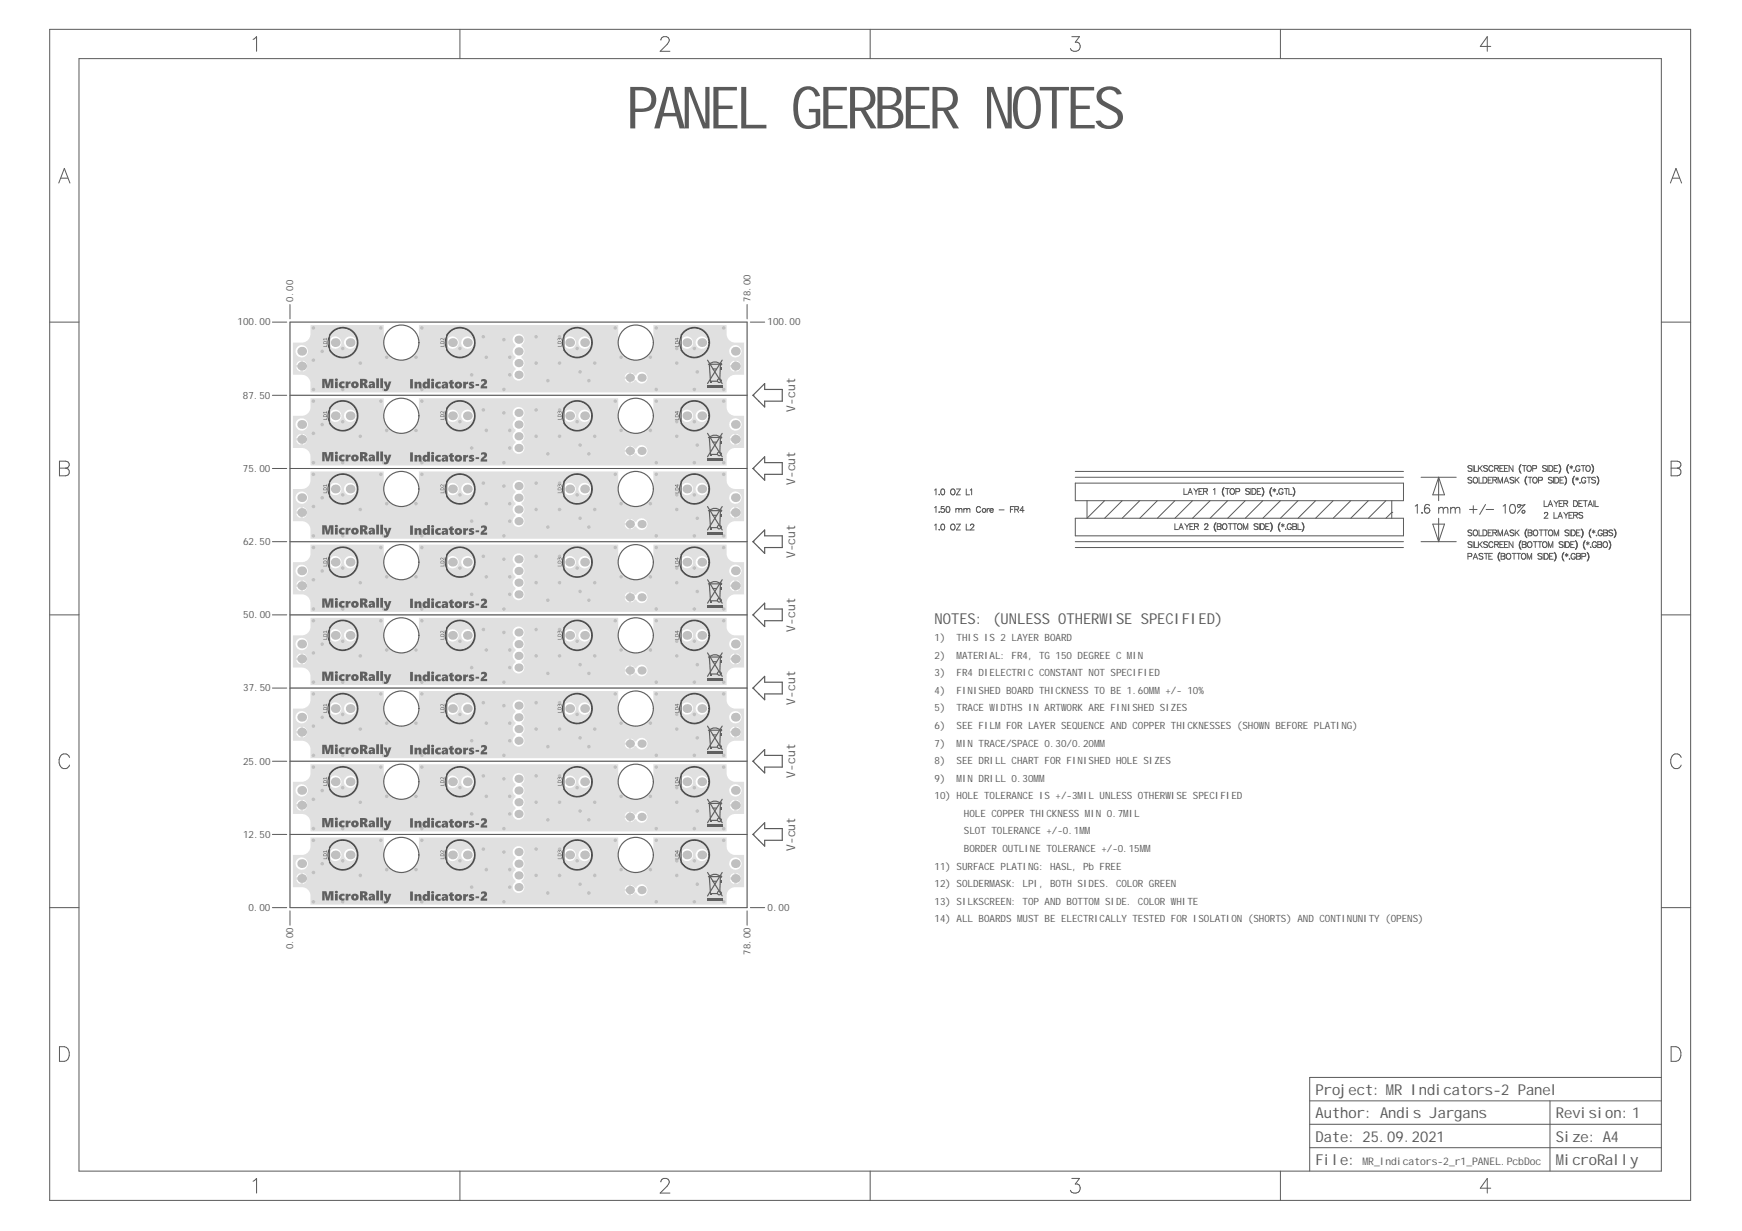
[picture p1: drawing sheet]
<svg xmlns="http://www.w3.org/2000/svg" width="297mm" height="210mm" viewBox="0 0 297 210" stroke-linecap="round" stroke-linejoin="round" font-family="sans-serif">
<defs><g id="words">
<text font-size="10" fill="#5a5a5a" x="106.8" y="21.9">PANEL GERBER NOTES</text>
<g font-size="2.6" fill="#5a5a5a">
<text x="159.4" y="106.3">NOTES: (UNLESS OTHERWISE SPECIFIED)</text>
<text x="224.3" y="190.7">Author: Andis Jargans</text>
<text x="224.3" y="186.7">Project: MR Indicators-2 Panel</text>
<text x="265.3" y="190.7">Revision:1</text>
<text x="224.3" y="194.7">Date: 25.09.2021</text>
<text x="265.3" y="194.7">Size: A4</text>
<text x="224.3" y="198.7">File:</text>
<text x="265.3" y="198.7">MicroRally</text>
</g>
<g font-size="2.1" fill="#5a5a5a">
<text x="135.6" y="70.2" transform="rotate(-90 135.6 70.2)">V-cut</text>
<text x="135.6" y="82.7" transform="rotate(-90 135.6 82.7)">V-cut</text>
<text x="135.6" y="95.2" transform="rotate(-90 135.6 95.2)">V-cut</text>
<text x="135.6" y="107.7" transform="rotate(-90 135.6 107.7)">V-cut</text>
<text x="135.6" y="120.2" transform="rotate(-90 135.6 120.2)">V-cut</text>
<text x="135.6" y="132.6" transform="rotate(-90 135.6 132.6)">V-cut</text>
<text x="135.6" y="145.1" transform="rotate(-90 135.6 145.1)">V-cut</text>
</g>
<text font-size="1.8" fill="#5a5a5a" x="232.3" y="198.7">MR_Indicators-2_r1_PANEL.PcbDoc</text>
<g font-size="1.7" fill="#5a5a5a">
<text x="50" y="51.4" transform="rotate(-90 50 51.4)">0.00</text>
<text x="128" y="51.4" transform="rotate(-90 128 51.4)">78.00</text>
<text x="40.5" y="55.5">100.00</text>
<text x="130.9" y="55.5">100.00</text>
<text x="41.4" y="68">87.50</text>
<text x="41.4" y="80.4">75.00</text>
<text x="41.4" y="92.9">62.50</text>
<text x="41.5" y="105.4">50.00</text>
<text x="159.4" y="112.3">2)</text>
<text x="159.4" y="109.3">1)</text>
<text x="163.1" y="112.3">MATERIAL: FR4, TG 150 DEGREE C MIN</text>
<text x="163.1" y="109.3">THIS IS 2 LAYER BOARD</text>
<text x="41.5" y="117.9">37.50</text>
<text x="159.4" y="118.3">4)</text>
<text x="159.4" y="115.3">3)</text>
<text x="163.1" y="118.3">FINISHED BOARD THICKNESS TO BE 1.60MM +/- 10%</text>
<text x="163.1" y="115.3">FR4 DIELECTRIC CONSTANT NOT SPECIFIED</text>
<text x="159.4" y="124.3">6)</text>
<text x="159.4" y="121.3">5)</text>
<text x="163.1" y="124.3">SEE FILM FOR LAYER SEQUENCE AND COPPER THICKNESSES (SHOWN BEFORE PLATING)</text>
<text x="163.1" y="121.3">TRACE WIDTHS IN ARTWORK ARE FINISHED SIZES</text>
<text x="41.5" y="130.4">25.00</text>
<text x="159.4" y="130.3">8)</text>
<text x="159.4" y="127.3">7)</text>
<text x="163.1" y="130.3">SEE DRILL CHART FOR FINISHED HOLE SIZES</text>
<text x="163.1" y="127.3">MIN TRACE/SPACE 0.30/0.20MM</text>
<text x="159.4" y="133.3">9)</text>
<text x="159.4" y="136.3">10) HOLE TOLERANCE IS +/-3MIL UNLESS OTHERWISE SPECIFIED</text>
<text x="163.1" y="133.3">MIN DRILL 0.30MM</text>
<text x="41.4" y="142.8">12.50</text>
<text x="164.4" y="139.3">HOLE COPPER THICKNESS MIN 0.7MIL</text>
<text x="164.4" y="142.3">SLOT TOLERANCE +/-0.1MM</text>
<text x="159.4" y="148.3">11) SURFACE PLATING: HASL, Pb FREE</text>
<text x="164.4" y="145.3">BORDER OUTLINE TOLERANCE +/-0.15MM</text>
<text x="42.3" y="155.3">0.00</text>
<text x="130.9" y="155.3">0.00</text>
<text x="159.4" y="154.3">13) SILKSCREEN: TOP AND BOTTOM SIDE. COLOR WHITE</text>
<text x="159.4" y="151.3">12) SOLDERMASK: LPI, BOTH SIDES. COLOR GREEN</text>
<text x="50" y="161.9" transform="rotate(-90 50 161.9)">0.00</text>
<text x="159.4" y="157.3">14) ALL BOARDS MUST BE ELECTRICALLY TESTED FOR ISOLATION (SHORTS) AND CONTINUNITY (OPENS)</text>
<text x="128" y="162.8" transform="rotate(-90 128 162.8)">78.00</text>
</g>
</g></defs>
<g fill="#e0e0e0">
<path d="M50 145.8h1.6l.8-.4 .5-.7v-1.9h12.5v3a3 3 0 0 0 3 3 3 3 0 0 0 3-3v-3h34v3a3 3 0 0 0 3 3 3 3 0 0 0 3-3v-3h12.5l.1 1.9 .4 .7 .8 .4h1.7v5.5h-1.7l-.8 .3-.4 .7-.1 2h-71v-2l-.5-.7-.8-.3h-1.6zM118.6 145.8a1.06 1.06 0 0 0 2.1 0 1.06 1.06 0 0 0-2.1 0zM116.1 145.8a1.06 1.06 0 0 0 2.1 0 1.06 1.06 0 0 0-2.1 0zM98.6 145.8a1.06 1.06 0 0 0 2.1 0 1.06 1.06 0 0 0-2.1 0zM96.1 145.8a1.06 1.06 0 0 0 2.1 0 1.06 1.06 0 0 0-2.1 0zM78.6 145.8a1.1 1.1 0 0 0 2.2 0 1.1 1.1 0 0 0-2.2 0zM76.1 145.8a1.06 1.06 0 0 0 2.1 0 1.06 1.06 0 0 0-2.1 0zM58.7 145.8a1.06 1.06 0 0 0 2.1 0 1.06 1.06 0 0 0-2.1 0zM56.1 145.8a1.06 1.06 0 0 0 2.1 0 1.06 1.06 0 0 0-2.1 0zM124.3 147.3a1.1 1.1 0 0 0 2.2 0 1.1 1.1 0 0 0-2.2 0zM50.4 147.3a1.06 1.06 0 0 0 2.1 0 1.06 1.06 0 0 0-2.1 0zM51.6 148.9v.7l.8-.1a.94 .94 0 0 0-.8-.6zM50.8 149.1l-.3 .5h.7v-.7zM125.6 148.9v.7l.7-.1a.94 .94 0 0 0-.7-.6zM124.7 149.1l-.2 .5h.7v-.7zM51.6 150l.1 .7a.94 .94 0 0 0 .7-.7zM125.6 150v.7a.94 .94 0 0 0 .7-.7zM124.5 150a.94 .94 0 0 0 .7 .7v-.7zM50.5 150a.94 .94 0 0 0 .7 .7v-.7zM107.6 150.9v1.7l.4-.2 .2-.2h.3a1 1 0 0 0 1.5 .4 1 1 0 0 0 0-1.6 1 1 0 0 0-1.5 .4h-.3l-.2-.3zM106.8 151.1l-.3 .5h.7v-.7zM87.7 144.6a1.13 1.13 0 0 0 .2 1.6v.1a1.18 1.18 0 0 0 0 1.9v.1a1.18 1.18 0 0 0 0 1.9v.1a1.04 1.04 0 0 0-.2 1.6 1.04 1.04 0 0 0 1.6-.1 1.15 1.15 0 0 0-.4-1.5v-.1a1.18 1.18 0 0 0 0-1.9v-.1a1.18 1.18 0 0 0 0-1.9v-.1a1.04 1.04 0 0 0 .4-1.5 1.04 1.04 0 0 0-1.6-.1zM106.5 152l.3 .4 .4 .2v-.6z"/>
<path d="M50 133.3l1.9-.1 .7-.4 .3-.9v-1.6h12.5v3a3 3 0 0 0 3 3 3 3 0 0 0 3-3v-3h34v3a3 3 0 0 0 3 3 3 3 0 0 0 3-3v-3h12.5v1.6l.3 .9 .8 .4 1.9 .1v5.5h-1.9l-.8 .5-.3 .8v1.7h-71v-1.7l-.3-.8-.7-.5h-1.9zM118.6 133.3a1.06 1.06 0 0 0 2.1 0 1.06 1.06 0 0 0-2.1 0zM116.1 133.3a1.06 1.06 0 0 0 2.1 0 1.06 1.06 0 0 0-2.1 0zM98.6 133.3a1.06 1.06 0 0 0 2.1 0 1.06 1.06 0 0 0-2.1 0zM96.1 133.3a1.06 1.06 0 0 0 2.1 0 1.06 1.06 0 0 0-2.1 0zM78.6 133.3a1.1 1.1 0 0 0 2.2 0 1.1 1.1 0 0 0-2.2 0zM76.1 133.3a1.06 1.06 0 0 0 2.1 0 1.06 1.06 0 0 0-2.1 0zM58.7 133.3a1.06 1.06 0 0 0 2.1 0 1.06 1.06 0 0 0-2.1 0zM56.1 133.3a1.06 1.06 0 0 0 2.1 0 1.06 1.06 0 0 0-2.1 0zM124.3 134.8a1.1 1.1 0 0 0 2.2 0 1.1 1.1 0 0 0-2.2 0zM50.4 134.8a1.06 1.06 0 0 0 2.1 0 1.06 1.06 0 0 0-2.1 0zM51.6 136.4v.7h.8a.94 .94 0 0 0-.8-.7zM50.8 136.6l-.3 .5h.7v-.7zM125.6 136.4v.7h.7a.94 .94 0 0 0-.7-.7zM124.7 136.6l-.2 .5h.7v-.7zM51.6 137.5l.1 .7a.94 .94 0 0 0 .7-.7zM125.6 137.5v.7a.94 .94 0 0 0 .7-.7zM124.5 137.5v.1a.94 .94 0 0 0 .7 .6v-.7zM50.5 137.5v.1a.94 .94 0 0 0 .7 .6v-.7zM107.6 138.4v1.8l.4-.3 .2-.2h.3a1 1 0 0 0 1.5 .4 1 1 0 0 0 0-1.6 1 1 0 0 0-1.5 .4h-.3l-.2-.3zM106.8 138.6l-.3 .5h.7v-.7zM87.7 132.1a1.13 1.13 0 0 0 .2 1.7 1.18 1.18 0 0 0 0 2 1.18 1.18 0 0 0 0 2 1.04 1.04 0 0 0-.2 1.6 1.04 1.04 0 0 0 1.6-.1 1.15 1.15 0 0 0-.4-1.5 1.18 1.18 0 0 0 0-2 1.18 1.18 0 0 0 0-2 1.04 1.04 0 0 0 .4-1.6 1.04 1.04 0 0 0-1.6-.1zM106.5 139.5l.3 .4 .4 .3v-.7z"/>
<path d="M50 120.8h1.9l.7-.5 .3-.8v-1.7h12.5v3a3 3 0 0 0 3 3 3 3 0 0 0 3-3v-3h34v3a3 3 0 0 0 3 3 3 3 0 0 0 3-3v-3h12.5v1.7l.3 .8 .8 .5h1.9v5.5h-1.7l-.8 .3-.4 .8-.1 1.9h-71v-1.9l-.5-.8-.8-.3h-1.6zM118.6 120.8a1.06 1.06 0 0 0 2.1 0 1.06 1.06 0 0 0-2.1 0zM116.1 120.8a1.06 1.06 0 0 0 2.1 0 1.06 1.06 0 0 0-2.1 0zM98.6 120.8a1.06 1.06 0 0 0 2.1 0 1.06 1.06 0 0 0-2.1 0zM96.1 120.8a1.06 1.06 0 0 0 2.1 0 1.06 1.06 0 0 0-2.1 0zM78.6 120.8a1.1 1.1 0 0 0 2.2 0 1.1 1.1 0 0 0-2.2 0zM76.1 120.8a1.06 1.06 0 0 0 2.1 0 1.06 1.06 0 0 0-2.1 0zM58.7 120.8a1.06 1.06 0 0 0 2.1 0 1.06 1.06 0 0 0-2.1 0zM56.1 120.8a1.06 1.06 0 0 0 2.1 0 1.06 1.06 0 0 0-2.1 0zM124.3 122.3a1.1 1.1 0 0 0 2.2 0 1.1 1.1 0 0 0-2.2 0zM50.4 122.3a1.06 1.06 0 0 0 2.1 0 1.06 1.06 0 0 0-2.1 0zM51.6 123.9v.7h.8a.94 .94 0 0 0-.8-.7zM50.8 124.2l-.3 .4h.7v-.7zM125.6 123.9v.7h.7a.94 .94 0 0 0-.7-.7zM124.7 124.2l-.2 .4h.7v-.7zM51.6 125l.1 .8a.94 .94 0 0 0 .7-.8zM125.6 125v.8a.94 .94 0 0 0 .7-.8zM124.5 125v.1a.94 .94 0 0 0 .7 .7v-.8zM50.5 125v.1a.94 .94 0 0 0 .7 .7v-.8zM107.6 125.9v1.8l.4-.2 .2-.3h.3a1 1 0 0 0 1.5 .4 1 1 0 0 0 0-1.6 1 1 0 0 0-1.5 .4h-.3l-.2-.2zM106.8 126.2l-.3 .4h.7v-.7zM87.7 119.6a1.13 1.13 0 0 0 .2 1.7 1.18 1.18 0 0 0 0 2 1.18 1.18 0 0 0 0 2 1.04 1.04 0 0 0-.2 1.7 1.04 1.04 0 0 0 1.6-.2 1.15 1.15 0 0 0-.4-1.5 1.18 1.18 0 0 0 0-2 1.18 1.18 0 0 0 0-2 1.04 1.04 0 0 0 .4-1.5 1.04 1.04 0 0 0-1.6-.2zM106.5 127l.3 .5 .4 .2v-.7z"/>
<path d="M50 108.3h1.6l.8-.3 .5-.7v-1.9h12.5v2.9a3 3 0 0 0 3 3 3 3 0 0 0 3-3v-2.9h34v2.9a3 3 0 0 0 3 3 3 3 0 0 0 3-3v-2.9h12.5v1.6l.3 .8 .8 .5h1.9v5.5l-1.9 .1-.8 .5-.3 .8v1.6h-71v-1.6l-.3-.8-.7-.5-1.9-.1zM118.6 108.3a1.06 1.06 0 0 0 2.1 0 1.06 1.06 0 0 0-2.1 0zM116.1 108.3a1.06 1.06 0 0 0 2.1 0 1.06 1.06 0 0 0-2.1 0zM98.6 108.3a1.06 1.06 0 0 0 2.1 0 1.06 1.06 0 0 0-2.1 0zM96.1 108.3a1.06 1.06 0 0 0 2.1 0 1.06 1.06 0 0 0-2.1 0zM78.6 108.3a1.1 1.1 0 0 0 2.2 0 1.1 1.1 0 0 0-2.2 0zM76.1 108.3a1.06 1.06 0 0 0 2.1 0 1.06 1.06 0 0 0-2.1 0zM58.7 108.3a1.06 1.06 0 0 0 2.1 0 1.06 1.06 0 0 0-2.1 0zM56.1 108.3a1.06 1.06 0 0 0 2.1 0 1.06 1.06 0 0 0-2.1 0zM124.3 109.8a1.1 1.1 0 0 0 2.2 0 1.1 1.1 0 0 0-2.2 0zM50.4 109.8a1.06 1.06 0 0 0 2.1 0 1.06 1.06 0 0 0-2.1 0zM51.6 111.4v.8l.8-.1a.94 .94 0 0 0-.8-.7zM50.8 111.7l-.3 .5h.7v-.8zM125.6 111.4v.8l.7-.1a.94 .94 0 0 0-.7-.7zM124.7 111.7l-.2 .5h.7v-.8zM51.6 112.6l.1 .7a.94 .94 0 0 0 .7-.7zM125.6 112.6v.7a.94 .94 0 0 0 .7-.7zM124.5 112.6a.94 .94 0 0 0 .7 .7v-.7zM50.5 112.6a.94 .94 0 0 0 .7 .7v-.7zM107.6 113.4v1.8l.4-.2 .2-.3h.3a1 1 0 0 0 1.5 .4 1 1 0 0 0 0-1.6 1 1 0 0 0-1.5 .4h-.3l-.2-.2zM106.8 113.7l-.3 .4h.7v-.7zM87.7 107.1a1.13 1.13 0 0 0 .2 1.7v.1a1.18 1.18 0 0 0 0 1.9v.1a1.18 1.18 0 0 0 0 1.9v.1a1.04 1.04 0 0 0-.2 1.6 1.04 1.04 0 0 0 1.6-.2 1.15 1.15 0 0 0-.4-1.4v-.1a1.18 1.18 0 0 0 0-1.9v-.1a1.18 1.18 0 0 0 0-1.9v-.1a1.04 1.04 0 0 0 .4-1.5 1.04 1.04 0 0 0-1.6-.2zM106.5 114.5l.3 .5 .4 .2v-.7z"/>
<path d="M50 95.9l1.9-.1 .7-.5 .3-.8v-1.6h12.5v3a3 3 0 0 0 3 3 3 3 0 0 0 3-3v-3h34v3a3 3 0 0 0 3 3 3 3 0 0 0 3-3v-3h12.5v1.6l.3 .8 .8 .5 1.9 .1v5.4l-1.9 .1-.8 .5-.3 .8v1.6h-71v-1.6l-.3-.8-.7-.5-1.9-.1zM118.6 95.9a1.06 1.06 0 0 0 2.1 0 1.06 1.06 0 0 0-2.1 0zM116.1 95.9a1.06 1.06 0 0 0 2.1 0 1.06 1.06 0 0 0-2.1 0zM98.6 95.9a1.06 1.06 0 0 0 2.1 0 1.06 1.06 0 0 0-2.1 0zM96.1 95.9a1.06 1.06 0 0 0 2.1 0 1.06 1.06 0 0 0-2.1 0zM78.6 95.9a1.1 1.1 0 0 0 2.2 0 1.1 1.1 0 0 0-2.2 0zM76.1 95.9a1.06 1.06 0 0 0 2.1 0 1.06 1.06 0 0 0-2.1 0zM58.7 95.9a1.06 1.06 0 0 0 2.1 0 1.06 1.06 0 0 0-2.1 0zM56.1 95.9a1.06 1.06 0 0 0 2.1 0 1.06 1.06 0 0 0-2.1 0zM124.3 97.3a1.1 1.1 0 0 0 2.2 0 1.1 1.1 0 0 0-2.2 0zM50.4 97.3a1.06 1.06 0 0 0 2.1 0 1.06 1.06 0 0 0-2.1 0zM51.6 98.9v.8l.8-.1a.94 .94 0 0 0-.8-.7zM50.8 99.2l-.3 .5h.7v-.8zM125.6 98.9v.8l.7-.1a.94 .94 0 0 0-.7-.7zM124.7 99.2l-.2 .5h.7v-.8zM51.6 100.1l.1 .7a.94 .94 0 0 0 .7-.7zM125.6 100.1v.7a.94 .94 0 0 0 .7-.7zM124.5 100.1a.94 .94 0 0 0 .7 .7v-.7zM50.5 100.1a.94 .94 0 0 0 .7 .7v-.7zM107.6 101v1.7l.4-.2 .2-.3h.3a1 1 0 0 0 1.5 .4 1 1 0 0 0 0-1.5 1 1 0 0 0-1.5 .4h-.3l-.2-.3zM106.8 101.2l-.3 .4h.7v-.6zM87.7 94.6a1.13 1.13 0 0 0 .2 1.7v.1a1.18 1.18 0 0 0 0 1.9v.1a1.18 1.18 0 0 0 0 1.9v.1a1.04 1.04 0 0 0-.2 1.6 1.04 1.04 0 0 0 1.6-.1 1.15 1.15 0 0 0-.4-1.5v-.1a1.18 1.18 0 0 0 0-1.9v-.1a1.18 1.18 0 0 0 0-1.9v-.1a1.04 1.04 0 0 0 .4-1.5 1.04 1.04 0 0 0-1.6-.2zM106.5 102l.3 .5 .4 .2v-.7z"/>
<path d="M50 83.4h1.6l.8-.4 .5-.7v-1.9h12.5v3a3 3 0 0 0 3 3 3 3 0 0 0 3-3v-3h34v3a3 3 0 0 0 3 3 3 3 0 0 0 3-3v-3h12.5l.1 1.9 .4 .7 .8 .4h1.7v5.5h-1.7l-.8 .3-.4 .7-.1 2h-71v-2l-.5-.7-.8-.3h-1.6zM118.6 83.4a1.06 1.06 0 0 0 2.1 0 1.06 1.06 0 0 0-2.1 0zM116.1 83.4a1.06 1.06 0 0 0 2.1 0 1.06 1.06 0 0 0-2.1 0zM98.6 83.4a1.06 1.06 0 0 0 2.1 0 1.06 1.06 0 0 0-2.1 0zM96.1 83.4a1.06 1.06 0 0 0 2.1 0 1.06 1.06 0 0 0-2.1 0zM78.6 83.4a1.1 1.1 0 0 0 2.2 0 1.1 1.1 0 0 0-2.2 0zM76.1 83.4a1.06 1.06 0 0 0 2.1 0 1.06 1.06 0 0 0-2.1 0zM58.7 83.4a1.06 1.06 0 0 0 2.1 0 1.06 1.06 0 0 0-2.1 0zM56.1 83.4a1.06 1.06 0 0 0 2.1 0 1.06 1.06 0 0 0-2.1 0zM124.3 84.9a1.1 1.1 0 0 0 2.2 0 1.1 1.1 0 0 0-2.2 0zM50.4 84.9a1.06 1.06 0 0 0 2.1 0 1.06 1.06 0 0 0-2.1 0zM51.6 86.5v.7l.8-.1a.94 .94 0 0 0-.8-.6zM50.8 86.7l-.3 .5h.7v-.7zM125.6 86.5v.7l.7-.1a.94 .94 0 0 0-.7-.6zM124.7 86.7l-.2 .5h.7v-.7zM51.6 87.6l.1 .7a.94 .94 0 0 0 .7-.7zM125.6 87.6v.7a.94 .94 0 0 0 .7-.7zM124.5 87.6a.94 .94 0 0 0 .7 .7v-.7zM50.5 87.6a.94 .94 0 0 0 .7 .7v-.7zM107.6 88.5v1.7l.4-.2 .2-.2h.3a1 1 0 0 0 1.5 .4 1 1 0 0 0 0-1.6 1 1 0 0 0-1.5 .4h-.3l-.2-.3zM106.8 88.7l-.3 .5h.7v-.7zM87.7 82.2a1.13 1.13 0 0 0 .2 1.6v.1a1.18 1.18 0 0 0 0 1.9v.1a1.18 1.18 0 0 0 0 1.9v.1a1.04 1.04 0 0 0-.2 1.6 1.04 1.04 0 0 0 1.6-.1 1.15 1.15 0 0 0-.4-1.5v-.1a1.18 1.18 0 0 0 0-1.9v-.1a1.18 1.18 0 0 0 0-1.9v-.1a1.04 1.04 0 0 0 .4-1.5 1.04 1.04 0 0 0-1.6-.1zM106.5 89.6l.3 .4 .4 .2v-.6z"/>
<path d="M50 70.9l1.9-.1 .7-.4 .3-.9v-1.6h12.5v3a3 3 0 0 0 3 3 3 3 0 0 0 3-3v-3h34v3a3 3 0 0 0 3 3 3 3 0 0 0 3-3v-3h12.5v1.6l.3 .9 .8 .4 1.9 .1v5.5h-1.9l-.8 .5-.3 .8v1.7h-71v-1.7l-.3-.8-.7-.5h-1.9zM118.6 70.9a1.06 1.06 0 0 0 2.1 0 1.06 1.06 0 0 0-2.1 0zM116.1 70.9a1.06 1.06 0 0 0 2.1 0 1.06 1.06 0 0 0-2.1 0zM98.6 70.9a1.06 1.06 0 0 0 2.1 0 1.06 1.06 0 0 0-2.1 0zM96.1 70.9a1.06 1.06 0 0 0 2.1 0 1.06 1.06 0 0 0-2.1 0zM78.6 70.9a1.1 1.1 0 0 0 2.2 0 1.1 1.1 0 0 0-2.2 0zM76.1 70.9a1.06 1.06 0 0 0 2.1 0 1.06 1.06 0 0 0-2.1 0zM58.7 70.9a1.06 1.06 0 0 0 2.1 0 1.06 1.06 0 0 0-2.1 0zM56.1 70.9a1.06 1.06 0 0 0 2.1 0 1.06 1.06 0 0 0-2.1 0zM124.3 72.4a1.1 1.1 0 0 0 2.2 0 1.1 1.1 0 0 0-2.2 0zM50.4 72.4a1.06 1.06 0 0 0 2.1 0 1.06 1.06 0 0 0-2.1 0zM51.6 74v.7h.8a.94 .94 0 0 0-.8-.7zM50.8 74.2l-.3 .5h.7v-.7zM125.6 74v.7h.7a.94 .94 0 0 0-.7-.7zM124.7 74.2l-.2 .5h.7v-.7zM51.6 75.1l.1 .7a.94 .94 0 0 0 .7-.7zM125.6 75.1v.7a.94 .94 0 0 0 .7-.7zM124.5 75.1v.1a.94 .94 0 0 0 .7 .6v-.7zM50.5 75.1v.1a.94 .94 0 0 0 .7 .6v-.7zM107.6 76v1.8l.4-.3 .2-.2h.3a1 1 0 0 0 1.5 .4 1 1 0 0 0 0-1.6 1 1 0 0 0-1.5 .4h-.3l-.2-.3zM106.8 76.2l-.3 .5h.7v-.7zM87.7 69.7a1.13 1.13 0 0 0 .2 1.7 1.18 1.18 0 0 0 0 2 1.18 1.18 0 0 0 0 2 1.04 1.04 0 0 0-.2 1.6 1.04 1.04 0 0 0 1.6-.1 1.15 1.15 0 0 0-.4-1.5 1.18 1.18 0 0 0 0-2 1.18 1.18 0 0 0 0-2 1.04 1.04 0 0 0 .4-1.6 1.04 1.04 0 0 0-1.6-.1zM106.5 77.1l.3 .4 .4 .3v-.7z"/>
<path d="M50 58.4h1.9l.7-.5 .3-.8v-1.7h12.5v3a3 3 0 0 0 3 3 3 3 0 0 0 3-3v-3h34v3a3 3 0 0 0 3 3 3 3 0 0 0 3-3v-3h12.5v1.7l.3 .8 .8 .5h1.9v5.5l-1.9 .1-.8 .5-.3 .8v1.6h-71v-1.6l-.3-.8-.7-.5-1.9-.1zM118.6 58.4a1.06 1.06 0 0 0 2.1 0 1.06 1.06 0 0 0-2.1 0zM116.1 58.4a1.06 1.06 0 0 0 2.1 0 1.06 1.06 0 0 0-2.1 0zM98.6 58.4a1.06 1.06 0 0 0 2.1 0 1.06 1.06 0 0 0-2.1 0zM96.1 58.4a1.06 1.06 0 0 0 2.1 0 1.06 1.06 0 0 0-2.1 0zM78.6 58.4a1.1 1.1 0 0 0 2.2 0 1.1 1.1 0 0 0-2.2 0zM76.1 58.4a1.06 1.06 0 0 0 2.1 0 1.06 1.06 0 0 0-2.1 0zM58.7 58.4a1.06 1.06 0 0 0 2.1 0 1.06 1.06 0 0 0-2.1 0zM56.1 58.4a1.06 1.06 0 0 0 2.1 0 1.06 1.06 0 0 0-2.1 0zM124.3 59.9a1.1 1.1 0 0 0 2.2 0 1.1 1.1 0 0 0-2.2 0zM50.4 59.9a1.06 1.06 0 0 0 2.1 0 1.06 1.06 0 0 0-2.1 0zM51.6 61.5v.7h.8a.94 .94 0 0 0-.8-.7zM50.8 61.8l-.3 .4h.7v-.7zM125.6 61.5v.7h.7a.94 .94 0 0 0-.7-.7zM124.7 61.8l-.2 .4h.7v-.7zM51.6 62.6l.1 .8a.94 .94 0 0 0 .7-.8zM125.6 62.6v.8a.94 .94 0 0 0 .7-.8zM124.5 62.6v.1a.94 .94 0 0 0 .7 .7v-.8zM50.5 62.6v.1a.94 .94 0 0 0 .7 .7v-.8zM107.6 63.5v1.8l.4-.3 .2-.2h.3a1 1 0 0 0 1.5 .4 1 1 0 0 0 0-1.6 1 1 0 0 0-1.5 .4h-.3l-.2-.2zM106.8 63.8l-.3 .4h.7v-.7zM87.7 57.2a1.13 1.13 0 0 0 .2 1.7 1.18 1.18 0 0 0 0 2 1.18 1.18 0 0 0 0 2 1.04 1.04 0 0 0-.2 1.7 1.04 1.04 0 0 0 1.6-.2 1.15 1.15 0 0 0-.4-1.5 1.18 1.18 0 0 0 0-2 1.18 1.18 0 0 0 0-2 1.04 1.04 0 0 0 .4-1.5 1.04 1.04 0 0 0-1.6-.2zM106.5 64.6l.3 .4 .4 .3v-.7z"/>
</g>
<g fill="#c0c0c0">
<circle cx="118.4" cy="153.8" r=".3"/>
<circle cx="58.4" cy="153.8" r=".3"/>
<circle cx="53.4" cy="153.8" r=".3"/>
<circle cx="54.9" cy="147.3" r=".3"/>
<circle cx="53.4" cy="148.8" r=".3"/>
<circle cx="58.4" cy="146.8" r=".3"/>
<circle cx="78.4" cy="146.8" r=".3"/>
<circle cx="82.4" cy="144.8" r=".3"/>
<circle cx="85.9" cy="145.3" r=".3"/>
<circle cx="98.4" cy="146.8" r=".3"/>
<circle cx="115.4" cy="149.3" r=".3"/>
<circle cx="118.4" cy="146.8" r=".3"/>
<circle cx="115.4" cy="146.8" r=".3"/>
<circle cx="118.9" cy="150.8" r=".3"/>
<circle cx="101.4" cy="149.3" r=".3"/>
<circle cx="98.9" cy="150.8" r=".3"/>
<circle cx="93.4" cy="152.3" r=".3"/>
<circle cx="95.4" cy="149.3" r=".3"/>
<circle cx="95.4" cy="144.8" r=".3"/>
<circle cx="91.4" cy="144.8" r=".3"/>
<circle cx="91.4" cy="149.3" r=".3"/>
<circle cx="80.4" cy="151.3" r=".3"/>
<circle cx="86.9" cy="148.3" r=".3"/>
<circle cx="82.9" cy="148.3" r=".3"/>
<circle cx="86.9" cy="151.3" r=".3"/>
<circle cx="61.4" cy="149.3" r=".3"/>
<circle cx="70.9" cy="148.3" r=".3"/>
<circle cx="65.9" cy="148.3" r=".3"/>
<circle cx="110.9" cy="148.3" r=".3"/>
<circle cx="105.9" cy="148.3" r=".3"/>
<circle cx="100.4" cy="152.3" r=".3"/>
<circle cx="85.9" cy="153.8" r=".3"/>
<circle cx="71.9" cy="153.8" r=".3"/>
<circle cx="65.4" cy="153.8" r=".3"/>
<circle cx="71.9" cy="143.3" r=".3"/>
<circle cx="64.9" cy="143.3" r=".3"/>
<circle cx="104.9" cy="143.3" r=".3"/>
<circle cx="111.9" cy="153.8" r=".3"/>
<circle cx="111.9" cy="143.3" r=".3"/>
<circle cx="123.4" cy="153.8" r=".3"/>
<circle cx="123.4" cy="143.3" r=".3"/>
<circle cx="53.4" cy="143.3" r=".3"/>
<circle cx="118.4" cy="141.3" r=".3"/>
<circle cx="58.4" cy="141.3" r=".3"/>
<circle cx="53.4" cy="141.3" r=".3"/>
<circle cx="54.9" cy="134.8" r=".3"/>
<circle cx="53.4" cy="136.3" r=".3"/>
<circle cx="58.4" cy="134.3" r=".3"/>
<circle cx="78.4" cy="134.3" r=".3"/>
<circle cx="82.4" cy="132.3" r=".3"/>
<circle cx="85.9" cy="132.8" r=".3"/>
<circle cx="98.4" cy="134.3" r=".3"/>
<circle cx="115.4" cy="136.8" r=".3"/>
<circle cx="118.4" cy="134.3" r=".3"/>
<circle cx="115.4" cy="134.3" r=".3"/>
<circle cx="118.9" cy="138.3" r=".3"/>
<circle cx="101.4" cy="136.8" r=".3"/>
<circle cx="98.9" cy="138.3" r=".3"/>
<circle cx="93.4" cy="139.8" r=".3"/>
<circle cx="95.4" cy="136.8" r=".3"/>
<circle cx="95.4" cy="132.3" r=".3"/>
<circle cx="91.4" cy="132.3" r=".3"/>
<circle cx="91.4" cy="136.8" r=".3"/>
<circle cx="80.4" cy="138.8" r=".3"/>
<circle cx="86.9" cy="135.8" r=".3"/>
<circle cx="82.9" cy="135.8" r=".3"/>
<circle cx="86.9" cy="138.8" r=".3"/>
<circle cx="61.4" cy="136.8" r=".3"/>
<circle cx="70.9" cy="135.8" r=".3"/>
<circle cx="65.9" cy="135.8" r=".3"/>
<circle cx="110.9" cy="135.8" r=".3"/>
<circle cx="105.9" cy="135.8" r=".3"/>
<circle cx="100.4" cy="139.8" r=".3"/>
<circle cx="85.9" cy="141.3" r=".3"/>
<circle cx="71.9" cy="141.3" r=".3"/>
<circle cx="65.4" cy="141.3" r=".3"/>
<circle cx="71.9" cy="130.8" r=".3"/>
<circle cx="64.9" cy="130.8" r=".3"/>
<circle cx="104.9" cy="130.8" r=".3"/>
<circle cx="111.9" cy="141.3" r=".3"/>
<circle cx="111.9" cy="130.8" r=".3"/>
<circle cx="123.4" cy="141.3" r=".3"/>
<circle cx="123.4" cy="130.8" r=".3"/>
<circle cx="53.4" cy="130.8" r=".3"/>
<circle cx="118.4" cy="128.8" r=".3"/>
<circle cx="58.4" cy="128.8" r=".3"/>
<circle cx="53.4" cy="128.8" r=".3"/>
<circle cx="54.9" cy="122.3" r=".3"/>
<circle cx="53.4" cy="123.8" r=".3"/>
<circle cx="58.4" cy="121.8" r=".3"/>
<circle cx="78.4" cy="121.8" r=".3"/>
<circle cx="82.4" cy="119.8" r=".3"/>
<circle cx="85.9" cy="120.3" r=".3"/>
<circle cx="98.4" cy="121.8" r=".3"/>
<circle cx="115.4" cy="124.3" r=".3"/>
<circle cx="118.4" cy="121.8" r=".3"/>
<circle cx="115.4" cy="121.8" r=".3"/>
<circle cx="118.9" cy="125.8" r=".3"/>
<circle cx="101.4" cy="124.3" r=".3"/>
<circle cx="98.9" cy="125.8" r=".3"/>
<circle cx="93.4" cy="127.3" r=".3"/>
<circle cx="95.4" cy="124.3" r=".3"/>
<circle cx="95.4" cy="119.8" r=".3"/>
<circle cx="91.4" cy="119.8" r=".3"/>
<circle cx="91.4" cy="124.3" r=".3"/>
<circle cx="80.4" cy="126.3" r=".3"/>
<circle cx="86.9" cy="123.3" r=".3"/>
<circle cx="82.9" cy="123.3" r=".3"/>
<circle cx="86.9" cy="126.3" r=".3"/>
<circle cx="61.4" cy="124.3" r=".3"/>
<circle cx="70.9" cy="123.3" r=".3"/>
<circle cx="65.9" cy="123.3" r=".3"/>
<circle cx="110.9" cy="123.3" r=".3"/>
<circle cx="105.9" cy="123.3" r=".3"/>
<circle cx="100.4" cy="127.3" r=".3"/>
<circle cx="85.9" cy="128.8" r=".3"/>
<circle cx="71.9" cy="128.8" r=".3"/>
<circle cx="65.4" cy="128.8" r=".3"/>
<circle cx="71.9" cy="118.3" r=".3"/>
<circle cx="64.9" cy="118.3" r=".3"/>
<circle cx="104.9" cy="118.3" r=".3"/>
<circle cx="111.9" cy="128.8" r=".3"/>
<circle cx="111.9" cy="118.3" r=".3"/>
<circle cx="123.4" cy="128.8" r=".3"/>
<circle cx="123.4" cy="118.3" r=".3"/>
<circle cx="53.4" cy="118.3" r=".3"/>
<circle cx="118.4" cy="116.3" r=".3"/>
<circle cx="58.4" cy="116.3" r=".3"/>
<circle cx="53.4" cy="116.3" r=".3"/>
<circle cx="54.9" cy="109.8" r=".3"/>
<circle cx="53.4" cy="111.3" r=".3"/>
<circle cx="58.4" cy="109.3" r=".3"/>
<circle cx="78.4" cy="109.3" r=".3"/>
<circle cx="82.4" cy="107.3" r=".3"/>
<circle cx="85.9" cy="107.8" r=".3"/>
<circle cx="98.4" cy="109.3" r=".3"/>
<circle cx="115.4" cy="111.8" r=".3"/>
<circle cx="118.4" cy="109.3" r=".3"/>
<circle cx="115.4" cy="109.3" r=".3"/>
<circle cx="118.9" cy="113.3" r=".3"/>
<circle cx="101.4" cy="111.8" r=".3"/>
<circle cx="98.9" cy="113.3" r=".3"/>
<circle cx="93.4" cy="114.8" r=".3"/>
<circle cx="95.4" cy="111.8" r=".3"/>
<circle cx="95.4" cy="107.3" r=".3"/>
<circle cx="91.4" cy="107.3" r=".3"/>
<circle cx="91.4" cy="111.8" r=".3"/>
<circle cx="80.4" cy="113.8" r=".3"/>
<circle cx="86.9" cy="110.8" r=".3"/>
<circle cx="82.9" cy="110.8" r=".3"/>
<circle cx="86.9" cy="113.8" r=".3"/>
<circle cx="61.4" cy="111.8" r=".3"/>
<circle cx="70.9" cy="110.8" r=".3"/>
<circle cx="65.9" cy="110.8" r=".3"/>
<circle cx="110.9" cy="110.8" r=".3"/>
<circle cx="105.9" cy="110.8" r=".3"/>
<circle cx="100.4" cy="114.8" r=".3"/>
<circle cx="85.9" cy="116.3" r=".3"/>
<circle cx="71.9" cy="116.3" r=".3"/>
<circle cx="65.4" cy="116.3" r=".3"/>
<circle cx="71.9" cy="105.8" r=".3"/>
<circle cx="64.9" cy="105.8" r=".3"/>
<circle cx="104.9" cy="105.8" r=".3"/>
<circle cx="111.9" cy="116.3" r=".3"/>
<circle cx="111.9" cy="105.8" r=".3"/>
<circle cx="123.4" cy="116.3" r=".3"/>
<circle cx="123.4" cy="105.8" r=".3"/>
<circle cx="53.4" cy="105.8" r=".3"/>
<circle cx="118.4" cy="103.8" r=".3"/>
<circle cx="58.4" cy="103.8" r=".3"/>
<circle cx="53.4" cy="103.8" r=".3"/>
<circle cx="54.9" cy="97.4" r=".3"/>
<circle cx="53.4" cy="98.9" r=".3"/>
<circle cx="58.4" cy="96.9" r=".3"/>
<circle cx="78.4" cy="96.9" r=".3"/>
<circle cx="82.4" cy="94.9" r=".3"/>
<circle cx="85.9" cy="95.4" r=".3"/>
<circle cx="98.4" cy="96.9" r=".3"/>
<circle cx="115.4" cy="99.4" r=".3"/>
<circle cx="118.4" cy="96.9" r=".3"/>
<circle cx="115.4" cy="96.9" r=".3"/>
<circle cx="118.9" cy="100.9" r=".3"/>
<circle cx="101.4" cy="99.4" r=".3"/>
<circle cx="98.9" cy="100.9" r=".3"/>
<circle cx="93.4" cy="102.3" r=".3"/>
<circle cx="95.4" cy="99.4" r=".3"/>
<circle cx="95.4" cy="94.9" r=".3"/>
<circle cx="91.4" cy="94.9" r=".3"/>
<circle cx="91.4" cy="99.4" r=".3"/>
<circle cx="80.4" cy="101.3" r=".3"/>
<circle cx="86.9" cy="98.4" r=".3"/>
<circle cx="82.9" cy="98.4" r=".3"/>
<circle cx="86.9" cy="101.3" r=".3"/>
<circle cx="61.4" cy="99.4" r=".3"/>
<circle cx="70.9" cy="98.4" r=".3"/>
<circle cx="65.9" cy="98.4" r=".3"/>
<circle cx="110.9" cy="98.4" r=".3"/>
<circle cx="105.9" cy="98.4" r=".3"/>
<circle cx="100.4" cy="102.3" r=".3"/>
<circle cx="85.9" cy="103.8" r=".3"/>
<circle cx="71.9" cy="103.8" r=".3"/>
<circle cx="65.4" cy="103.8" r=".3"/>
<circle cx="71.9" cy="93.4" r=".3"/>
<circle cx="64.9" cy="93.4" r=".3"/>
<circle cx="104.9" cy="93.4" r=".3"/>
<circle cx="111.9" cy="103.8" r=".3"/>
<circle cx="111.9" cy="93.4" r=".3"/>
<circle cx="123.4" cy="103.8" r=".3"/>
<circle cx="123.4" cy="93.4" r=".3"/>
<circle cx="53.4" cy="93.4" r=".3"/>
<circle cx="118.4" cy="91.4" r=".3"/>
<circle cx="58.4" cy="91.4" r=".3"/>
<circle cx="53.4" cy="91.4" r=".3"/>
<circle cx="54.9" cy="84.9" r=".3"/>
<circle cx="53.4" cy="86.4" r=".3"/>
<circle cx="58.4" cy="84.4" r=".3"/>
<circle cx="78.4" cy="84.4" r=".3"/>
<circle cx="82.4" cy="82.4" r=".3"/>
<circle cx="85.9" cy="82.9" r=".3"/>
<circle cx="98.4" cy="84.4" r=".3"/>
<circle cx="115.4" cy="86.9" r=".3"/>
<circle cx="118.4" cy="84.4" r=".3"/>
<circle cx="115.4" cy="84.4" r=".3"/>
<circle cx="118.9" cy="88.4" r=".3"/>
<circle cx="101.4" cy="86.9" r=".3"/>
<circle cx="98.9" cy="88.4" r=".3"/>
<circle cx="93.4" cy="89.9" r=".3"/>
<circle cx="95.4" cy="86.9" r=".3"/>
<circle cx="95.4" cy="82.4" r=".3"/>
<circle cx="91.4" cy="82.4" r=".3"/>
<circle cx="91.4" cy="86.9" r=".3"/>
<circle cx="80.4" cy="88.9" r=".3"/>
<circle cx="86.9" cy="85.9" r=".3"/>
<circle cx="82.9" cy="85.9" r=".3"/>
<circle cx="86.9" cy="88.9" r=".3"/>
<circle cx="61.4" cy="86.9" r=".3"/>
<circle cx="70.9" cy="85.9" r=".3"/>
<circle cx="65.9" cy="85.9" r=".3"/>
<circle cx="110.9" cy="85.9" r=".3"/>
<circle cx="105.9" cy="85.9" r=".3"/>
<circle cx="100.4" cy="89.9" r=".3"/>
<circle cx="85.9" cy="91.4" r=".3"/>
<circle cx="71.9" cy="91.4" r=".3"/>
<circle cx="65.4" cy="91.4" r=".3"/>
<circle cx="71.9" cy="80.9" r=".3"/>
<circle cx="64.9" cy="80.9" r=".3"/>
<circle cx="104.9" cy="80.9" r=".3"/>
<circle cx="111.9" cy="91.4" r=".3"/>
<circle cx="111.9" cy="80.9" r=".3"/>
<circle cx="123.4" cy="91.4" r=".3"/>
<circle cx="123.4" cy="80.9" r=".3"/>
<circle cx="53.4" cy="80.9" r=".3"/>
<circle cx="118.4" cy="78.9" r=".3"/>
<circle cx="58.4" cy="78.9" r=".3"/>
<circle cx="53.4" cy="78.9" r=".3"/>
<circle cx="54.9" cy="72.4" r=".3"/>
<circle cx="53.4" cy="73.9" r=".3"/>
<circle cx="58.4" cy="71.9" r=".3"/>
<circle cx="78.4" cy="71.9" r=".3"/>
<circle cx="82.4" cy="69.9" r=".3"/>
<circle cx="85.9" cy="70.4" r=".3"/>
<circle cx="98.4" cy="71.9" r=".3"/>
<circle cx="115.4" cy="74.4" r=".3"/>
<circle cx="118.4" cy="71.9" r=".3"/>
<circle cx="115.4" cy="71.9" r=".3"/>
<circle cx="118.9" cy="75.9" r=".3"/>
<circle cx="101.4" cy="74.4" r=".3"/>
<circle cx="98.9" cy="75.9" r=".3"/>
<circle cx="93.4" cy="77.4" r=".3"/>
<circle cx="95.4" cy="74.4" r=".3"/>
<circle cx="95.4" cy="69.9" r=".3"/>
<circle cx="91.4" cy="69.9" r=".3"/>
<circle cx="91.4" cy="74.4" r=".3"/>
<circle cx="80.4" cy="76.4" r=".3"/>
<circle cx="86.9" cy="73.4" r=".3"/>
<circle cx="82.9" cy="73.4" r=".3"/>
<circle cx="86.9" cy="76.4" r=".3"/>
<circle cx="61.4" cy="74.4" r=".3"/>
<circle cx="70.9" cy="73.4" r=".3"/>
<circle cx="65.9" cy="73.4" r=".3"/>
<circle cx="110.9" cy="73.4" r=".3"/>
<circle cx="105.9" cy="73.4" r=".3"/>
<circle cx="100.4" cy="77.4" r=".3"/>
<circle cx="85.9" cy="78.9" r=".3"/>
<circle cx="71.9" cy="78.9" r=".3"/>
<circle cx="65.4" cy="78.9" r=".3"/>
<circle cx="71.9" cy="68.4" r=".3"/>
<circle cx="64.9" cy="68.4" r=".3"/>
<circle cx="104.9" cy="68.4" r=".3"/>
<circle cx="111.9" cy="78.9" r=".3"/>
<circle cx="111.9" cy="68.4" r=".3"/>
<circle cx="123.4" cy="78.9" r=".3"/>
<circle cx="123.4" cy="68.4" r=".3"/>
<circle cx="53.4" cy="68.4" r=".3"/>
<circle cx="118.4" cy="66.4" r=".3"/>
<circle cx="58.4" cy="66.4" r=".3"/>
<circle cx="53.4" cy="66.4" r=".3"/>
<circle cx="54.9" cy="59.9" r=".3"/>
<circle cx="53.4" cy="61.4" r=".3"/>
<circle cx="58.4" cy="59.4" r=".3"/>
<circle cx="78.4" cy="59.4" r=".3"/>
<circle cx="82.4" cy="57.4" r=".3"/>
<circle cx="85.9" cy="57.9" r=".3"/>
<circle cx="98.4" cy="59.4" r=".3"/>
<circle cx="115.4" cy="61.9" r=".3"/>
<circle cx="118.4" cy="59.4" r=".3"/>
<circle cx="115.4" cy="59.4" r=".3"/>
<circle cx="118.9" cy="63.4" r=".3"/>
<circle cx="101.4" cy="61.9" r=".3"/>
<circle cx="98.9" cy="63.4" r=".3"/>
<circle cx="93.4" cy="64.9" r=".3"/>
<circle cx="95.4" cy="61.9" r=".3"/>
<circle cx="95.4" cy="57.4" r=".3"/>
<circle cx="91.4" cy="57.4" r=".3"/>
<circle cx="91.4" cy="61.9" r=".3"/>
<circle cx="80.4" cy="63.9" r=".3"/>
<circle cx="86.9" cy="60.9" r=".3"/>
<circle cx="82.9" cy="60.9" r=".3"/>
<circle cx="86.9" cy="63.9" r=".3"/>
<circle cx="61.4" cy="61.9" r=".3"/>
<circle cx="70.9" cy="60.9" r=".3"/>
<circle cx="65.9" cy="60.9" r=".3"/>
<circle cx="110.9" cy="60.9" r=".3"/>
<circle cx="105.9" cy="60.9" r=".3"/>
<circle cx="100.4" cy="64.9" r=".3"/>
<circle cx="85.9" cy="66.4" r=".3"/>
<circle cx="71.9" cy="66.4" r=".3"/>
<circle cx="65.4" cy="66.4" r=".3"/>
<circle cx="71.9" cy="55.9" r=".3"/>
<circle cx="64.9" cy="55.9" r=".3"/>
<circle cx="104.9" cy="55.9" r=".3"/>
<circle cx="111.9" cy="66.4" r=".3"/>
<circle cx="111.9" cy="55.9" r=".3"/>
<circle cx="123.4" cy="66.4" r=".3"/>
<circle cx="123.4" cy="55.9" r=".3"/>
<circle cx="53.4" cy="55.9" r=".3"/>
<circle cx="119.7" cy="145.8" r=".75"/>
<circle cx="117.1" cy="145.8" r=".75"/>
<circle cx="107.4" cy="151.8" r=".7"/>
<circle cx="109.4" cy="151.8" r=".7"/>
<circle cx="88.4" cy="145.3" r=".7"/>
<circle cx="88.4" cy="147.3" r=".7"/>
<circle cx="88.4" cy="149.3" r=".7"/>
<circle cx="88.4" cy="151.3" r=".7"/>
<circle cx="59.7" cy="145.8" r=".75"/>
<circle cx="57.2" cy="145.8" r=".75"/>
<circle cx="79.7" cy="145.8" r=".75"/>
<circle cx="77.2" cy="145.8" r=".75"/>
<circle cx="99.7" cy="145.8" r=".75"/>
<circle cx="97.1" cy="145.8" r=".75"/>
<circle cx="125.4" cy="147.3" r=".75"/>
<circle cx="51.4" cy="149.8" r=".75"/>
<circle cx="51.4" cy="147.3" r=".75"/>
<circle cx="125.4" cy="149.8" r=".75"/>
<circle cx="119.7" cy="133.3" r=".75"/>
<circle cx="117.1" cy="133.3" r=".75"/>
<circle cx="107.4" cy="139.3" r=".7"/>
<circle cx="109.4" cy="139.3" r=".7"/>
<circle cx="88.4" cy="132.8" r=".7"/>
<circle cx="88.4" cy="134.8" r=".7"/>
<circle cx="88.4" cy="136.8" r=".7"/>
<circle cx="88.4" cy="138.8" r=".7"/>
<circle cx="59.7" cy="133.3" r=".75"/>
<circle cx="57.2" cy="133.3" r=".75"/>
<circle cx="79.7" cy="133.3" r=".75"/>
<circle cx="77.2" cy="133.3" r=".75"/>
<circle cx="99.7" cy="133.3" r=".75"/>
<circle cx="97.1" cy="133.3" r=".75"/>
<circle cx="125.4" cy="134.8" r=".75"/>
<circle cx="51.4" cy="137.3" r=".75"/>
<circle cx="51.4" cy="134.8" r=".75"/>
<circle cx="125.4" cy="137.3" r=".75"/>
<circle cx="119.7" cy="120.8" r=".75"/>
<circle cx="117.1" cy="120.8" r=".75"/>
<circle cx="107.4" cy="126.8" r=".7"/>
<circle cx="109.4" cy="126.8" r=".7"/>
<circle cx="88.4" cy="120.3" r=".7"/>
<circle cx="88.4" cy="122.3" r=".7"/>
<circle cx="88.4" cy="124.3" r=".7"/>
<circle cx="88.4" cy="126.3" r=".7"/>
<circle cx="59.7" cy="120.8" r=".75"/>
<circle cx="57.2" cy="120.8" r=".75"/>
<circle cx="79.7" cy="120.8" r=".75"/>
<circle cx="77.2" cy="120.8" r=".75"/>
<circle cx="99.7" cy="120.8" r=".75"/>
<circle cx="97.1" cy="120.8" r=".75"/>
<circle cx="125.4" cy="122.3" r=".75"/>
<circle cx="51.4" cy="124.8" r=".75"/>
<circle cx="51.4" cy="122.3" r=".75"/>
<circle cx="125.4" cy="124.8" r=".75"/>
<circle cx="119.7" cy="108.3" r=".75"/>
<circle cx="117.1" cy="108.3" r=".75"/>
<circle cx="107.4" cy="114.3" r=".7"/>
<circle cx="109.4" cy="114.3" r=".7"/>
<circle cx="88.4" cy="107.8" r=".7"/>
<circle cx="88.4" cy="109.8" r=".7"/>
<circle cx="88.4" cy="111.8" r=".7"/>
<circle cx="88.4" cy="113.8" r=".7"/>
<circle cx="59.7" cy="108.3" r=".75"/>
<circle cx="57.2" cy="108.3" r=".75"/>
<circle cx="79.7" cy="108.3" r=".75"/>
<circle cx="77.2" cy="108.3" r=".75"/>
<circle cx="99.7" cy="108.3" r=".75"/>
<circle cx="97.1" cy="108.3" r=".75"/>
<circle cx="125.4" cy="109.8" r=".75"/>
<circle cx="51.4" cy="112.4" r=".75"/>
<circle cx="51.4" cy="109.8" r=".75"/>
<circle cx="125.4" cy="112.4" r=".75"/>
<circle cx="119.7" cy="95.9" r=".75"/>
<circle cx="117.1" cy="95.9" r=".75"/>
<circle cx="107.4" cy="101.8" r=".7"/>
<circle cx="109.4" cy="101.8" r=".7"/>
<circle cx="88.4" cy="95.4" r=".7"/>
<circle cx="88.4" cy="97.4" r=".7"/>
<circle cx="88.4" cy="99.4" r=".7"/>
<circle cx="88.4" cy="101.3" r=".7"/>
<circle cx="59.7" cy="95.9" r=".75"/>
<circle cx="57.2" cy="95.9" r=".75"/>
<circle cx="79.7" cy="95.9" r=".75"/>
<circle cx="77.2" cy="95.9" r=".75"/>
<circle cx="99.7" cy="95.9" r=".75"/>
<circle cx="97.1" cy="95.9" r=".75"/>
<circle cx="125.4" cy="97.3" r=".75"/>
<circle cx="51.4" cy="99.9" r=".75"/>
<circle cx="51.4" cy="97.3" r=".75"/>
<circle cx="125.4" cy="99.9" r=".75"/>
<circle cx="119.7" cy="83.4" r=".75"/>
<circle cx="117.1" cy="83.4" r=".75"/>
<circle cx="107.4" cy="89.4" r=".7"/>
<circle cx="109.4" cy="89.4" r=".7"/>
<circle cx="88.4" cy="82.9" r=".7"/>
<circle cx="88.4" cy="84.9" r=".7"/>
<circle cx="88.4" cy="86.9" r=".7"/>
<circle cx="88.4" cy="88.9" r=".7"/>
<circle cx="59.7" cy="83.4" r=".75"/>
<circle cx="57.2" cy="83.4" r=".75"/>
<circle cx="79.7" cy="83.4" r=".75"/>
<circle cx="77.2" cy="83.4" r=".75"/>
<circle cx="99.7" cy="83.4" r=".75"/>
<circle cx="97.1" cy="83.4" r=".75"/>
<circle cx="125.4" cy="84.9" r=".75"/>
<circle cx="51.4" cy="87.4" r=".75"/>
<circle cx="51.4" cy="84.9" r=".75"/>
<circle cx="125.4" cy="87.4" r=".75"/>
<circle cx="119.7" cy="70.9" r=".75"/>
<circle cx="117.1" cy="70.9" r=".75"/>
<circle cx="107.4" cy="76.9" r=".7"/>
<circle cx="109.4" cy="76.9" r=".7"/>
<circle cx="88.4" cy="70.4" r=".7"/>
<circle cx="88.4" cy="72.4" r=".7"/>
<circle cx="88.4" cy="74.4" r=".7"/>
<circle cx="88.4" cy="76.4" r=".7"/>
<circle cx="59.7" cy="70.9" r=".75"/>
<circle cx="57.2" cy="70.9" r=".75"/>
<circle cx="79.7" cy="70.9" r=".75"/>
<circle cx="77.2" cy="70.9" r=".75"/>
<circle cx="99.7" cy="70.9" r=".75"/>
<circle cx="97.1" cy="70.9" r=".75"/>
<circle cx="125.4" cy="72.4" r=".75"/>
<circle cx="51.4" cy="74.9" r=".75"/>
<circle cx="51.4" cy="72.4" r=".75"/>
<circle cx="125.4" cy="74.9" r=".75"/>
<circle cx="119.7" cy="58.4" r=".75"/>
<circle cx="117.1" cy="58.4" r=".75"/>
<circle cx="107.4" cy="64.4" r=".7"/>
<circle cx="109.4" cy="64.4" r=".7"/>
<circle cx="88.4" cy="57.9" r=".7"/>
<circle cx="88.4" cy="59.9" r=".7"/>
<circle cx="88.4" cy="61.9" r=".7"/>
<circle cx="88.4" cy="63.9" r=".7"/>
<circle cx="59.7" cy="58.4" r=".75"/>
<circle cx="57.2" cy="58.4" r=".75"/>
<circle cx="79.7" cy="58.4" r=".75"/>
<circle cx="77.2" cy="58.4" r=".75"/>
<circle cx="99.7" cy="58.4" r=".75"/>
<circle cx="97.1" cy="58.4" r=".75"/>
<circle cx="125.4" cy="59.9" r=".75"/>
<circle cx="51.4" cy="62.4" r=".75"/>
<circle cx="51.4" cy="59.9" r=".75"/>
<circle cx="125.4" cy="62.4" r=".75"/>
</g>
<g fill="#606060">
<path d="M54.9 152h.8l.2 1 .3-1h.7v1.5h-.5v-1.2l-.3 1.2h-.5l-.2-1.2v1.2h-.5zM57.1 152.1a.25 .25 0 0 1 .5 0 .25 .25 0 0 1-.5 0zM57.1 152.4h.5v1.1h-.5zM57.9 152.6l.3-.2h.5v.4h-.3l-.2 .2 .2 .2h.3v.3l-.4 .1-.4-.2-.1-.4zM58.9 152.4h.5v.2l.2-.2h.2v.4l-.4 .1v.6h-.5zM60.4 152.8v.3l.2 .1 .1-.4-.2-.1zM59.9 153a.63 .63 0 0 1 1.2 0 .63 .63 0 0 1-1.2 0zM61.9 152.3v.3h.2v-.2zM61.4 152h.8l.4 .1v.5l-.3 .2 .2 .2 .2 .5h-.5l-.3-.5v.5h-.5zM63.3 153.1l.1 .2 .1-.3zM62.9 152.5l.5-.1 .4 .1 .1 1h-.4v-.1l-.3 .2-.3-.1-.1-.3 .1-.2 .6-.2-.2-.1-.4 .1zM64.1 151.9h.5v1.6h-.5zM65.4 152.4h.5l.2 .8 .2-.8h.4l-.4 1.3-.4 .3h-.4v-.3h.2l.2-.2zM64.8 151.9h.5v1.6h-.5z"/>
<path d="M69.9 152h.5v1.6h-.5zM70.7 152.5h.4v.1l.4-.2 .3 .1 .1 1.1h-.5v-.7l-.1-.1-.2 .1v.7h-.4zM72.8 151.9h.5v1.7h-.5v-.1l-.5 .1-.2-.3v-.5l.3-.4 .4 .2zM72.5 153a.21 .21 0 0 0 .4 0 .21 .21 0 0 0-.4 0zM74.4 152.6l.3-.2 .5 .1v.3h-.4l-.1 .2 .1 .2h.4v.4h-.6l-.3-.2-.1-.4zM73.5 152.2a.25 .25 0 0 1 .5 0 .25 .25 0 0 1-.5 0zM73.5 152.5h.5v1.1h-.5zM75.7 153.2l.1 .1 .2-.2zM75.4 152.5l.5-.1 .4 .2 .1 1h-.4v-.2l-.3 .2-.3-.1-.1-.2 .1-.3 .6-.2-.2-.1-.4 .1zM76.7 152.2l.5-.1v.4h.2v.3h-.2v.4h.2v.4h-.4l-.2-.2-.1-.6h-.2v-.3h.2zM78 152.8v.4l.2 .1 .1-.4-.1-.1zM77.5 153.1a.65 .65 0 0 1 1.3 0 .65 .65 0 0 1-1.3 0zM79 152.5h.4l.1 .2 .1-.2h.2v.4l-.3 .1-.1 .6h-.4zM80 152.6l.4-.2 .4 .1v.3h-.4l.5 .3-.2 .4-.7 .1v-.4l.4 .1-.4-.3zM81.1 152.8h.6v.4h-.6zM82 152.1l.5-.1 .5 .2v.5l-.6 .5h.7v.4h-1.1v-.5l.6-.6-.2-.2-.4 .2z"/>
<path d="M115.1 146.4h.6v-.3v.4h-.6zM115.2 145.7v.2h.5l-.1-.2zM115.2 145.6h.4l.1 .4h-.6zM115.2 145.2l.3 .2v-.2zM115.1 145.1h.4l.1-.1 .1 .2h-.1l-.1 .3-.4-.3z"/>
<path d="M95.1 146.4h.6v-.3v.4h-.6zM95.2 145.7v.2h.5l-.1-.3zM95.2 145.6h.4l.1 .4h-.6zM95.1 145.1h.3l.2-.1 .1 .4-.1-.3-.2 .2-.2-.2-.1 .3z"/>
<path d="M75.1 146.4h.6l.1-.3v.4h-.7zM75.2 145.7v.2h.5l-.1-.3zM75.2 145.6h.4l.2 .4h-.7zM75.1 145.1l.3-.1 .3 .3 .1-.3v.4l-.5-.3-.1 .3z"/>
<path d="M55.1 146.4h.6l.1-.3v.4h-.7zM55.3 145.7l-.1 .2h.5l-.1-.3zM55.2 145.6h.5l.1 .4h-.7zM55.1 145.1h.6l.1-.1v.4l-.1-.2h-.5v.2z"/>
<path d="M54.9 139.5h.8l.2 1.1 .3-1.1h.7v1.6h-.5v-1.2l-.3 1.2h-.5l-.2-1.2v1.2h-.5zM57.1 139.7a.25 .25 0 0 1 .5 0 .25 .25 0 0 1-.5 0zM57.1 139.9h.5v1.2h-.5zM57.9 140.1l.3-.2 .5 .1v.3h-.3l-.2 .2 .2 .2h.3v.3l-.4 .1-.4-.2-.1-.4zM58.9 139.9h.5v.2l.2-.2h.2v.4l-.4 .1v.7h-.5zM60.4 140.3v.3l.2 .1 .1-.3-.2-.2zM59.9 140.5a.63 .63 0 0 1 1.2 0 .63 .63 0 0 1-1.2 0zM61.9 139.8v.4l.2-.1v-.2zM61.4 139.5h.8l.4 .2v.4l-.3 .3 .2 .1 .2 .6h-.5l-.3-.6v.6h-.5zM63.2 140.6l.2 .2 .1-.3zM62.9 140l.5-.1 .4 .1 .1 1.1h-.4v-.2l-.3 .2-.3-.1-.1-.3 .1-.2 .6-.2-.2-.1-.4 .1zM64.1 139.4h.5v1.7h-.5zM65.4 139.9h.5l.2 .8 .2-.8h.4l-.4 1.3-.4 .4-.4-.1v-.3h.2l.2-.1zM64.8 139.4h.5v1.7h-.5z"/>
<path d="M69.9 139.5h.5v1.6h-.5zM70.7 140h.4v.2l.4-.2 .3 .1 .1 1h-.5v-.7l-.1-.1-.2 .1v.7h-.4zM72.8 139.4h.5v1.7h-.5v-.1l-.4 .1-.3-.2v-.5l.3-.4 .4 .1zM72.5 140.5a.21 .21 0 0 0 .4 0 .21 .21 0 0 0-.4 0zM74.4 140.1l.3-.1h.5v.4l-.4-.1-.1 .2 .1 .3 .4-.1v.4h-.6l-.3-.2-.1-.4zM73.5 139.7a.25 .25 0 0 1 .5 0 .25 .25 0 0 1-.5 0zM73.5 140h.5v1.1h-.5zM75.7 140.7v.1h.1l.2-.2zM75.4 140h.5l.4 .1 .1 1h-.4v-.2l-.3 .2-.3-.1-.1-.2 .1-.3 .6-.1-.2-.2-.4 .1zM76.7 139.8l.5-.2v.4h.2v.3h-.2v.4l.2 .1v.3h-.4l-.2-.1-.1-.7h-.2v-.3h.2zM78 140.4v.3l.2 .1 .1-.4-.1-.1zM77.5 140.6a.65 .65 0 0 1 1.3 0 .65 .65 0 0 1-1.3 0zM79 140h.4l.1 .2 .1-.2h.2v.4l-.3 .1-.1 .6h-.4zM80 140.1l.4-.1h.4v.3h-.4l.5 .3-.2 .4-.7 .1v-.3h.4l-.4-.3zM81.1 140.4h.6v.3h-.6zM82 139.6l.5-.1 .5 .2v.5l-.6 .5h.7v.4h-1.1v-.4l.6-.7-.2-.1-.4 .1z"/>
<path d="M115.1 133.9h.6v-.2v.3h-.6zM115.2 133.2v.2h.5l-.1-.2zM115.2 133.1h.4l.1 .4h-.6zM115.2 132.7l.3 .2v-.2zM115.1 132.6h.4l.1-.1 .1 .2h-.1l-.1 .3-.4-.3z"/>
<path d="M95.1 133.9h.6v-.3v.4h-.6zM95.2 133.2v.2h.5l-.1-.2zM95.2 133.1h.4l.1 .4h-.6zM95.1 132.6h.3l.2-.1 .1 .4-.1-.3-.2 .2-.2-.2-.1 .3z"/>
<path d="M75.1 133.9h.6l.1-.3v.4h-.7zM75.2 133.2v.2h.5l-.1-.2zM75.2 133.1h.4l.2 .4h-.7zM75.1 132.6l.3-.1 .3 .3 .1-.3v.4l-.5-.3-.1 .3z"/>
<path d="M55.1 133.9h.6l.1-.3v.4h-.7zM55.3 133.2l-.1 .2h.5l-.1-.2zM55.2 133.1h.5l.1 .4h-.7zM55.1 132.6h.6l.1-.1v.4l-.1-.2h-.5v.2z"/>
<path d="M54.9 127h.8l.2 1.1 .3-1.1h.7v1.6h-.5v-1.2l-.3 1.2h-.5l-.2-1.2v1.2h-.5zM57.1 127.2a.25 .25 0 0 1 .5 0 .25 .25 0 0 1-.5 0zM57.1 127.5h.5v1.1h-.5zM57.9 127.6l.3-.2 .5 .1v.3h-.3l-.2 .2 .2 .2h.3v.3l-.4 .1-.4-.2-.1-.4zM58.9 127.5h.5v.1l.2-.1 .2-.1v.5l-.4 .1v.6h-.5zM60.4 127.8v.4l.2 .1 .1-.4-.2-.1zM59.9 128.1a.63 .63 0 0 1 1.2 0 .63 .63 0 0 1-1.2 0zM61.9 127.3v.4h.2v-.3zM61.4 127h.8l.4 .2v.4l-.3 .3 .2 .2 .2 .5h-.5l-.3-.6v.6h-.5zM63.2 128.1l.2 .2 .1-.2zM62.9 127.5l.5-.1 .4 .2 .1 1h-.4v-.2l-.3 .2-.3-.1-.1-.3 .1-.2 .6-.2-.2-.1-.4 .1zM64.1 126.9h.5v1.7h-.5zM65.4 127.5h.5l.2 .7 .2-.7h.4l-.4 1.3-.4 .3h-.4v-.4l.2 .1 .2-.2zM64.8 126.9h.5v1.7h-.5z"/>
<path d="M69.9 127.1h.5v1.5h-.5zM70.7 127.5h.4v.2l.4-.2 .3 .1 .1 1h-.5v-.7l-.1-.1-.2 .2v.6h-.4zM72.8 127h.5v1.6h-.5v-.1l-.5 .1-.2-.3v-.5l.3-.3 .4 .1zM72.5 128a.21 .21 0 0 0 .4 0 .21 .21 0 0 0-.4 0zM74.3 127.7l.3-.2h.6v.4l-.4-.1-.1 .3 .1 .2 .4-.1v.4h-.5l-.4-.1-.1-.4zM73.5 127.2a.25 .25 0 0 1 .5 0 .25 .25 0 0 1-.5 0zM73.5 127.5h.5v1.1h-.5zM75.7 128.2v.1h.1l.2-.2zM75.4 127.6l.5-.1 .4 .1 .1 1h-.4v-.1l-.3 .1h-.3l-.1-.3 .1-.2 .6-.2-.2-.1-.4 .1zM76.7 127.3l.5-.1v.3h.2v.3h-.2v.4l.2 .1v.3h-.4l-.2-.1-.1-.7h-.2v-.3h.2zM78 127.9v.3l.2 .1 .1-.4-.1-.1zM77.5 128.1a.65 .65 0 0 1 1.3 0 .65 .65 0 0 1-1.3 0zM79 127.5h.4l.1 .2 .1-.2h.2v.4l-.3 .1-.1 .6h-.4zM80 127.6l.4-.1h.4v.3h-.4l.5 .3-.2 .5h-.7v-.3h.4l-.4-.3zM81.1 127.9h.6v.3h-.6zM82 127.1l.5-.1 .5 .2v.5l-.6 .6h.7v.3h-1.1v-.4l.6-.7-.2-.1-.4 .1z"/>
<path d="M115.1 121.5h.6v-.3v.3h-.6zM115.2 120.7v.3h.5l-.1-.3zM115.2 120.7l.4-.1 .1 .4h-.6zM115.2 120.2l.3 .2v-.2zM115.1 120.1h.4l.1-.1 .1 .2h-.1l-.1 .3-.4-.3z"/>
<path d="M95.1 121.4h.6v-.3v.4h-.6zM95.2 120.7v.2h.5l-.1-.2zM95.2 120.6h.4l.1 .4h-.6zM95.1 120.1l.3 .1 .2-.2 .1 .4-.1-.3-.2 .3-.2-.2-.1 .2z"/>
<path d="M75.1 121.4h.6l.1-.3v.4h-.7zM75.2 120.7v.2h.5l-.1-.2zM75.2 120.6h.4l.2 .4h-.7zM75.1 120.1h.3l.3 .2 .1-.3v.4l-.5-.3-.1 .3z"/>
<path d="M55.1 121.4h.6l.1-.3v.4h-.7zM55.3 120.7l-.1 .2h.5l-.1-.2zM55.2 120.6h.5l.1 .4h-.7zM55.1 120.2h.6l.1-.2v.4l-.1-.1h-.5v.2z"/>
<path d="M54.9 114.5h.8l.2 1.1 .3-1.1h.7v1.6h-.5v-1.2l-.3 1.2h-.5l-.2-1.2v1.2h-.5zM57.1 114.7a.25 .25 0 0 1 .5 0 .25 .25 0 0 1-.5 0zM57.1 115h.5v1.1h-.5zM57.9 115.2l.3-.2h.5v.4l-.3-.1-.2 .2 .2 .2h.3v.4h-.4l-.4-.2-.1-.3zM58.9 115h.5v.2l.2-.2h.2v.4l-.4 .1v.6h-.5zM60.4 115.3v.4l.2 .1 .1-.4-.2-.1zM59.9 115.6a.63 .63 0 0 1 1.2 0 .63 .63 0 0 1-1.2 0zM61.9 114.8v.4h.2v-.3zM61.4 114.5h.8l.4 .2v.4l-.3 .3 .2 .2 .2 .5h-.5l-.3-.6v.6h-.5zM63.3 115.6v.2h.1l.1-.2zM62.9 115l.5-.1 .4 .2 .1 1h-.4v-.2l-.3 .2-.3-.1-.1-.2 .1-.3 .6-.1-.2-.2-.4 .1zM64.1 114.4h.5v1.7h-.5zM65.4 115h.5l.2 .7 .2-.7h.4l-.4 1.3-.4 .3h-.4v-.4l.2 .1 .2-.2zM64.8 114.4h.5v1.7h-.5z"/>
<path d="M69.9 114.6h.5v1.5h-.5zM70.7 115h.4v.2l.4-.2 .3 .1 .1 1h-.5v-.6l-.1-.2-.2 .2v.6h-.4zM72.8 114.5h.5v1.6h-.5v-.1l-.5 .1-.2-.3v-.5l.3-.3 .4 .1zM72.5 115.6a.21 .21 0 0 0 .4 0 .21 .21 0 0 0-.4 0zM74.4 115.2l.3-.2h.5v.4h-.4l-.1 .2 .1 .2h.4v.3l-.6 .1-.3-.3-.1-.3zM73.5 114.7a.25 .25 0 0 1 .5 0 .25 .25 0 0 1-.5 0zM73.5 115h.5v1.1h-.5zM75.7 115.7l.1 .2 .2-.3zM75.4 115.1l.5-.1 .4 .1 .1 1h-.4v-.1l-.3 .2-.3-.1-.1-.3 .1-.2 .6-.2-.2-.1-.4 .1zM76.7 114.8l.5-.1v.3h.2v.3h-.2v.4l.2 .1v.3l-.4 .1-.2-.2-.1-.7h-.2v-.3h.2zM78 115.4v.3l.2 .1 .1-.3-.1-.2zM77.5 115.6a.65 .65 0 0 1 1.3 0 .65 .65 0 0 1-1.3 0zM79 115h.4l.1 .2 .1-.2h.2v.4l-.3 .1-.1 .6h-.4zM80 115.1l.4-.1h.4v.4l-.4-.1 .5 .4-.2 .4h-.7v-.3h.4l-.4-.3zM81.1 115.4h.6v.3h-.6zM82 114.7l.5-.2 .5 .2v.6l-.6 .5h.7v.3h-1.1v-.4l.6-.6-.2-.2-.4 .1z"/>
<path d="M115.1 109h.6v-.3v.4h-.6zM115.2 108.2v.3h.5l-.1-.3zM115.2 108.2h.4l.1 .4h-.6zM115.2 107.7l.3 .3v-.3zM115.1 107.6h.4l.1-.1 .1 .2h-.1l-.1 .3-.4-.2z"/>
<path d="M95.1 109h.6v-.3v.3h-.6zM95.2 108.2v.3h.5l-.1-.3zM95.2 108.1h.4l.1 .4h-.6zM95.1 107.6l.3 .1 .2-.1 .1 .4-.1-.4-.2 .3-.2-.2-.1 .2z"/>
<path d="M75.1 109h.6l.1-.3v.3h-.7zM75.2 108.2v.3h.5l-.1-.3zM75.2 108.1h.4l.2 .4h-.7zM75.2 107.6h.2l.3 .3 .1-.4v.5l-.5-.3-.1 .3z"/>
<path d="M55.1 109h.6l.1-.3v.3h-.7zM55.3 108.2l-.1 .3h.5l-.1-.3zM55.2 108.1h.5l.1 .4h-.7zM55.1 107.7h.6l.1-.2v.5l-.1-.2h-.5v.2z"/>
<path d="M54.9 102h.8l.2 1.1 .3-1.1h.7v1.6h-.5v-1.2l-.3 1.2h-.5l-.2-1.2v1.2h-.5zM57.1 102.2a.25 .25 0 0 1 .5 0 .25 .25 0 0 1-.5 0zM57.1 102.5h.5v1.1h-.5zM57.9 102.7l.3-.2h.5v.4l-.3-.1-.2 .3 .2 .2 .3-.1v.4h-.4l-.4-.1-.1-.4zM58.9 102.5h.5v.2l.2-.2h.2v.4l-.4 .1v.6h-.5zM60.4 102.9v.3l.2 .1 .1-.4-.2-.1zM59.9 103.1a.63 .63 0 0 1 1.2 0 .63 .63 0 0 1-1.2 0zM61.9 102.4v.3h.2v-.3zM61.4 102h.8l.4 .2v.5l-.3 .2 .2 .2 .2 .5h-.5l-.3-.5v.5h-.5zM63.2 103.2l.2 .1 .1-.2zM62.9 102.6l.5-.1 .4 .1 .1 1h-.4v-.2l-.3 .2-.3-.1-.1-.2 .1-.2 .6-.2-.2-.2-.4 .2zM64.1 101.9h.5v1.7h-.5zM65.4 102.5h.5l.2 .7 .2-.7h.4l-.4 1.3-.4 .3h-.4v-.4l.2 .1 .2-.2zM64.8 101.9h.5v1.7h-.5z"/>
<path d="M69.9 102.1h.5v1.6h-.5zM70.7 102.5h.4v.2l.4-.2 .3 .1 .1 1.1h-.5v-.7l-.1-.1-.2 .1v.7h-.4zM72.8 102h.5v1.7h-.5v-.2l-.5 .2-.2-.3v-.5l.3-.4 .4 .2zM72.5 103.1a.21 .21 0 0 0 .4 0 .21 .21 0 0 0-.4 0zM74.3 102.7l.3-.2 .6 .1v.3h-.4l-.1 .2 .1 .2h.4v.3l-.5 .1-.4-.2-.1-.4zM73.5 102.3a.25 .25 0 0 1 .5 0 .25 .25 0 0 1-.5 0zM73.5 102.5h.5v1.2h-.5zM75.7 103.2v.2h.1l.2-.2zM75.4 102.6l.5-.1 .4 .1 .1 1.1h-.4v-.2l-.3 .2-.3-.1-.1-.3 .1-.2 .6-.2-.2-.1-.4 .1zM76.7 102.3l.5-.1v.3h.2v.4h-.2v.3l.2 .1v.4h-.4l-.2-.2-.1-.6h-.2v-.4h.2zM78 102.9v.3l.2 .1 .1-.3-.1-.1zM77.5 103.1a.65 .65 0 0 1 1.3 0 .65 .65 0 0 1-1.3 0zM79 102.5h.4l.1 .2 .1-.1 .2-.1v.4l-.3 .2-.1 .6h-.4zM80 102.7l.4-.2 .4 .1v.3h-.4l.5 .3-.2 .4h-.7v-.3h.4l-.4-.2zM81.1 102.9h.6v.3h-.6zM82 102.2l.5-.1 .5 .1v.6l-.6 .5h.7v.4h-1.1v-.5l.6-.6-.2-.2-.4 .2z"/>
<path d="M115.1 96.5h.6v-.3v.4h-.6zM115.2 95.8v.2h.5l-.1-.3zM115.2 95.7h.4l.1 .4h-.6zM115.2 95.2l.3 .3v-.3zM115.1 95.2h.4l.1-.2 .1 .2h-.1l-.1 .4-.4-.3z"/>
<path d="M95.1 96.5h.6v-.3v.4h-.6zM95.2 95.7v.3h.5l-.1-.3zM95.2 95.7l.4-.1 .1 .5h-.6zM95.1 95.1l.3 .1 .2-.1 .1 .4-.1-.3-.2 .2-.2-.2-.1 .3z"/>
<path d="M75.1 96.5h.6l.1-.3v.4h-.7zM75.2 95.7v.3h.5l-.1-.3zM75.2 95.7l.4-.1 .2 .5h-.7zM75.1 95.1h.3l.3 .3 .1-.3v.4l-.5-.3-.1 .3z"/>
<path d="M55.1 96.5h.6l.1-.3v.4h-.7zM55.3 95.7l-.1 .3h.5l-.1-.3zM55.2 95.7l.5-.1 .1 .5h-.7zM55.1 95.2h.6l.1-.1v.4l-.1-.2h-.5v.2z"/>
<path d="M54.9 89.6h.8l.2 1 .3-1h.7v1.5h-.5v-1.2l-.3 1.2h-.5l-.2-1.2v1.2h-.5zM57.1 89.7a.25 .25 0 0 1 .5 0 .25 .25 0 0 1-.5 0zM57.1 90h.5v1.1h-.5zM57.9 90.2l.3-.2h.5v.4h-.3l-.2 .2 .2 .2h.3v.3l-.4 .1-.4-.2-.1-.4zM58.9 90h.5v.2l.2-.2h.2v.4l-.4 .1v.6h-.5zM60.4 90.4v.3l.2 .1 .1-.4-.2-.1zM59.9 90.6a.63 .63 0 0 1 1.2 0 .63 .63 0 0 1-1.2 0zM61.9 89.9v.3h.2v-.2zM61.4 89.6h.8l.4 .1v.5l-.3 .2 .2 .2 .2 .5h-.5l-.2-.4-.1-.1v.5h-.5zM63.2 90.7l.2 .2 .1-.3zM62.9 90.1l.5-.1 .4 .1 .1 1h-.4v-.1l-.3 .2-.3-.1-.1-.3 .1-.2 .6-.2-.2-.1-.4 .1zM64.1 89.5h.5v1.6h-.5zM65.4 90h.5l.2 .8 .2-.8h.4l-.4 1.3-.4 .3h-.4v-.3h.2l.2-.2zM64.8 89.5h.5v1.6h-.5z"/>
<path d="M69.9 89.6h.5v1.6h-.5zM70.7 90.1h.4v.1l.4-.2 .3 .1 .1 1.1h-.5v-.7l-.1-.1-.2 .1v.7h-.4zM72.8 89.5h.5v1.7h-.5v-.1l-.5 .1-.2-.3v-.5l.3-.4 .4 .2zM72.5 90.6a.21 .21 0 0 0 .4 0 .21 .21 0 0 0-.4 0zM74.4 90.2l.3-.2 .5 .1v.3h-.4l-.1 .2 .1 .2h.4v.4h-.6l-.3-.2-.1-.4zM73.5 89.8a.25 .25 0 0 1 .5 0 .25 .25 0 0 1-.5 0zM73.5 90.1h.5v1.1h-.5zM75.7 90.7v.2h.1l.2-.2zM75.4 90.1l.5-.1 .4 .2 .1 1h-.4v-.2l-.3 .2-.3-.1-.1-.2 .1-.3 .6-.2-.2-.1-.4 .1zM76.7 89.8l.5-.1v.4h.2v.3h-.2v.4h.2v.4h-.4l-.2-.2-.1-.6h-.2v-.3h.2zM78 90.4v.4l.2 .1 .1-.4-.1-.1zM77.5 90.7a.65 .65 0 0 1 1.3 0 .65 .65 0 0 1-1.3 0zM79 90.1h.4l.1 .2 .1-.2h.2v.4l-.3 .1-.1 .6h-.4zM80 90.2l.4-.2 .4 .1v.3h-.4l.5 .3-.2 .4-.7 .1v-.4l.4 .1-.4-.3zM81.1 90.4h.6v.4h-.6zM82 89.7l.5-.1 .5 .2v.5l-.6 .5h.7v.4h-1.1v-.5l.6-.6-.2-.2-.4 .2z"/>
<path d="M115.1 84h.6v-.3v.4h-.6zM115.2 83.3v.2h.5l-.1-.2zM115.2 83.2h.4l.1 .4h-.6zM115.2 82.8l.3 .2v-.2zM115.1 82.7h.4l.1-.1 .1 .2h-.1l-.1 .3-.4-.3z"/>
<path d="M95.1 84h.6v-.3v.4h-.6zM95.2 83.3v.2h.5l-.1-.3zM95.2 83.2h.4l.1 .4h-.6zM95.1 82.7h.3l.2-.1 .1 .4-.1-.3-.2 .2-.2-.2-.1 .3z"/>
<path d="M75.1 84h.6l.1-.3v.4h-.7zM75.2 83.3v.2h.5l-.1-.3zM75.2 83.2h.4l.2 .4h-.7zM75.1 82.7l.3-.1 .3 .3 .1-.3v.4l-.5-.3-.1 .3z"/>
<path d="M55.1 84h.6l.1-.3v.4h-.7zM55.3 83.3l-.1 .2h.5l-.1-.3zM55.2 83.2h.5l.1 .4h-.7zM55.1 82.7h.6l.1-.1v.4l-.1-.2h-.5v.2z"/>
<path d="M54.9 77.1h.8l.2 1.1 .3-1.1h.7v1.6h-.5v-1.2l-.3 1.2h-.5l-.2-1.2v1.2h-.5zM57.1 77.3a.25 .25 0 0 1 .5 0 .25 .25 0 0 1-.5 0zM57.1 77.5h.5v1.2h-.5zM57.9 77.7l.3-.2 .5 .1v.3h-.3l-.2 .2 .2 .2h.3v.3l-.4 .1-.4-.2-.1-.4zM58.9 77.5h.5v.2l.2-.2h.2v.4l-.4 .1v.7h-.5zM60.4 77.9v.3l.2 .1 .1-.3-.2-.2zM59.9 78.1a.63 .63 0 0 1 1.2 0 .63 .63 0 0 1-1.2 0zM61.9 77.4v.4l.2-.1v-.2zM61.4 77.1h.8l.4 .2v.4l-.3 .3 .2 .1 .2 .6h-.5l-.3-.6v.6h-.5zM63.2 78.2l.2 .2 .1-.3zM62.9 77.6l.5-.1 .4 .1 .1 1.1h-.4v-.2l-.3 .2-.3-.1-.1-.3 .1-.2 .6-.2-.2-.1-.4 .1zM64.1 77h.5v1.7h-.5zM65.4 77.5h.5l.2 .8 .2-.8h.4l-.4 1.3-.4 .4-.4-.1v-.3h.2l.2-.1zM64.8 77h.5v1.7h-.5z"/>
<path d="M69.9 77.1h.5v1.6h-.5zM70.7 77.6h.4v.2l.4-.2 .3 .1 .1 1h-.5v-.7l-.1-.1-.2 .1v.7h-.4zM72.8 77h.5v1.7h-.5v-.1l-.5 .1-.2-.3v-.5l.3-.3 .4 .1zM72.5 78.1a.21 .21 0 0 0 .4 0 .21 .21 0 0 0-.4 0zM74.3 77.8l.3-.2h.6v.4l-.4-.1-.1 .2 .1 .3 .4-.1v.4h-.5l-.4-.2-.1-.3zM73.5 77.3a.25 .25 0 0 1 .5 0 .25 .25 0 0 1-.5 0zM73.5 77.6h.5v1.1h-.5zM75.7 78.3l.1 .1 .2-.2zM75.4 77.6h.5l.4 .1 .1 1h-.4v-.2l-.3 .2-.3-.1-.1-.2 .1-.3 .6-.1-.2-.2-.4 .1zM76.7 77.4l.5-.2v.4h.2v.3h-.2v.4l.2 .1v.3h-.4l-.2-.1-.1-.7h-.2v-.3h.2zM78 78v.3l.2 .1 .1-.4-.1-.1zM77.5 78.2a.65 .65 0 0 1 1.3 0 .65 .65 0 0 1-1.3 0zM79 77.6h.4l.1 .2 .1-.2h.2v.4l-.3 .1-.1 .6h-.4zM80 77.7l.4-.1h.4v.3h-.4l.5 .3-.2 .4-.7 .1v-.3h.4l-.4-.3zM81.1 78h.6v.3h-.6zM82 77.2l.5-.1 .5 .2v.5l-.6 .5h.7v.4h-1.1v-.4l.6-.7-.2-.1-.4 .1z"/>
<path d="M115.1 71.5h.6v-.2v.3h-.6zM115.2 70.8v.2h.5l-.1-.2zM115.2 70.7h.4l.1 .4h-.6zM115.2 70.3l.3 .2v-.2zM115.1 70.2h.4l.1-.1 .1 .2h-.1l-.1 .3-.4-.3z"/>
<path d="M95.1 71.5h.6v-.3v.4h-.6zM95.2 70.8v.2h.5l-.1-.2zM95.2 70.7h.4l.1 .4h-.6zM95.1 70.2h.3l.2-.1 .1 .4-.1-.3-.2 .2-.2-.2-.1 .3z"/>
<path d="M75.1 71.5h.6l.1-.3v.4h-.7zM75.2 70.8v.2h.5l-.1-.2zM75.2 70.7h.5l.1 .4h-.7zM75.1 70.2l.3-.1 .3 .3 .1-.3v.4l-.5-.3-.1 .3z"/>
<path d="M55.1 71.5h.6l.1-.3v.4h-.7zM55.3 70.8l-.1 .2h.5l-.1-.2zM55.2 70.7h.5l.1 .4h-.7zM55.1 70.2h.6l.1-.1v.4l-.1-.2h-.5v.2z"/>
<path d="M54.9 64.6h.8l.2 1.1 .3-1.1h.7v1.6h-.5v-1.2l-.3 1.2h-.5l-.2-1.2v1.2h-.5zM57.1 64.8a.25 .25 0 0 1 .5 0 .25 .25 0 0 1-.5 0zM57.1 65h.5v1.2h-.5zM57.9 65.2l.3-.2 .5 .1v.3h-.3l-.2 .2 .2 .2h.3v.3l-.4 .1-.4-.2-.1-.4zM58.9 65h.5v.2l.2-.1 .2-.1v.5l-.4 .1v.6h-.5zM60.4 65.4v.4l.2 .1 .1-.4-.2-.1zM59.9 65.7a.63 .63 0 0 1 1.2 0 .63 .63 0 0 1-1.2 0zM61.9 64.9v.4h.2v-.3zM61.4 64.6h.8l.4 .2v.4l-.3 .3 .2 .2 .2 .5h-.5l-.3-.6v.6h-.5zM63.2 65.7l.2 .2 .1-.2zM62.9 65.1l.5-.1 .4 .2 .1 1h-.4v-.2l-.3 .2-.3-.1-.1-.3 .1-.2 .6-.2-.2-.1-.4 .1zM64.1 64.5h.5v1.7h-.5zM65.4 65h.5l.2 .8 .2-.8h.4l-.4 1.4-.4 .3h-.4v-.4l.2 .1 .2-.2zM64.8 64.5h.5v1.7h-.5z"/>
<path d="M69.9 64.7h.5v1.5h-.5zM70.7 65.1h.4v.2l.4-.2 .3 .1 .1 1h-.5v-.7l-.1-.1-.2 .2v.6h-.4zM72.8 64.6h.5v1.6h-.5v-.1l-.5 .1-.2-.3v-.5l.3-.3 .4 .1zM72.5 65.6a.21 .21 0 0 0 .4 0 .21 .21 0 0 0-.4 0zM74.3 65.3l.3-.2h.6v.4l-.4-.1-.1 .3 .1 .2 .4-.1v.4h-.5l-.4-.1-.1-.4zM73.5 64.8a.25 .25 0 0 1 .5 0 .25 .25 0 0 1-.5 0zM73.5 65.1h.5v1.1h-.5zM75.7 65.8v.1h.1l.2-.2zM75.4 65.2l.5-.1 .4 .1 .1 1h-.4v-.1l-.3 .1h-.3l-.1-.3 .1-.2 .6-.2-.2-.1-.4 .1zM76.7 64.9l.5-.1v.3h.2v.3h-.2v.4l.2 .1v.3h-.4l-.2-.1-.1-.7h-.2v-.3h.2zM78 65.5v.3l.2 .1 .1-.4-.1-.1zM77.5 65.7a.65 .65 0 0 1 1.3 0 .65 .65 0 0 1-1.3 0zM79 65.1h.4l.1 .2 .1-.2h.2v.4l-.3 .1-.1 .6h-.4zM80 65.2l.4-.1h.4v.3h-.4l.5 .3-.2 .5h-.7v-.3h.4l-.4-.3zM81.1 65.5h.6v.3h-.6zM82 64.7l.5-.1 .5 .2v.5l-.6 .6h.7v.3h-1.1v-.4l.6-.7-.2-.1-.4 .1z"/>
<path d="M115.1 59.1h.6v-.3v.3h-.6zM115.2 58.3v.3h.5l-.1-.3zM115.2 58.2h.4l.1 .4h-.6zM115.2 57.8l.3 .2v-.2zM115.1 57.7h.4l.1-.1 .1 .2h-.1l-.1 .3-.4-.3z"/>
<path d="M95.1 59h.6v-.3v.4h-.6zM95.2 58.3v.2h.5l-.1-.2zM95.2 58.2h.4l.1 .4h-.6zM95.1 57.7l.3 .1 .2-.2 .1 .4-.1-.3-.2 .3-.2-.2-.1 .2z"/>
<path d="M75.1 59h.6l.1-.3v.4h-.7zM75.2 58.3v.2h.5l-.1-.2zM75.2 58.2h.4l.2 .4h-.7zM75.1 57.7h.3l.3 .2 .1-.3v.4l-.5-.3-.1 .3z"/>
<path d="M55.1 59h.6l.1-.3v.4h-.7zM55.3 58.3l-.1 .2h.5l-.1-.2zM55.2 58.2h.5l.1 .4h-.7zM55.1 57.8h.6l.1-.2v.4l-.1-.1h-.5v.2z"/>
</g>
<g fill="none" stroke="#606060" stroke-width=".2">
<path d="M56.2 57.1v2.6M76.2 57.1v2.6M96.2 57.1v2.6M116.1 57.1v2.6M56.2 69.6v2.6M76.2 69.6v2.6M96.2 69.6v2.6M116.1 69.6v2.6M120.6 73.9l2.5 4M120.6 61.4l2.5 4M120.8 74.6h2l-.1 2.4M120.8 62.1h2l-.1 2.4"/>
<path d="M120.9 74.6l.3 2.9h1M120.9 62.1l.3 2.9h1M121.5 75.4h.6M121.5 62.9h.6M123.1 73.9l-2.5 4M123.1 61.4l-2.5 4M56.2 82.1v2.6M56.2 94.6v2.6M76.2 82.1v2.6M76.2 94.6v2.6M96.2 82.1v2.6M96.2 94.6v2.6"/>
<path d="M116.1 82.1v2.6M116.1 94.6v2.6M120.6 98.9l2.5 3.9M120.6 86.4l2.5 4M120.8 99.6h2l-.1 2.3M120.8 87.1h2l-.1 2.4M120.9 99.6l.3 2.8h1M120.9 87.1l.3 2.9h1M121.5 87.9h.6M123.1 98.9l-2.5 3.9M123.1 86.4l-2.5 4M56.2 107v2.6"/>
<path d="M56.2 119.5v2.6M76.2 107v2.6M76.2 119.5v2.6M96.2 107v2.6M96.2 119.5v2.6M116.1 107v2.6M116.1 119.5v2.6M120.6 111.3l2.5 4M120.8 112h2l-.1 2.4M120.9 112l.3 2.9h1M121.5 112.8h.6M121.5 100.4h.6"/>
<path d="M123.1 111.3l-2.5 4M56.2 132v2.6M76.2 132v2.6M96.2 132v2.6M116.1 132v2.6M120.6 136.3l2.5 4M120.6 123.8l2.5 4M120.8 137h2l-.1 2.4M120.8 124.5h2l-.1 2.4M120.9 137l.3 2.9h1M120.9 124.5l.3 2.9h1M121.5 137.8h.6"/>
<path d="M121.5 125.3h.6M123.1 136.3l-2.5 4M123.1 123.8l-2.5 4M56.2 144.5v2.6M76.2 144.5v2.6M96.2 144.5v2.6M116.1 144.5v2.6M120.6 148.8l2.5 4M120.8 149.5h2l-.1 2.4M120.9 149.5l.3 2.9h1M121.5 150.3h.6M123.1 148.8l-2.5 4"/>
</g>
<g fill="#606060">
<path d="M121.1 152.4h.3v.3h-.3z" fill-rule="evenodd"/>
<path d="M122.8 150.1h.2v.4h-.2z" fill-rule="evenodd"/>
<path d="M120.6 153.1h2.6v.5h-2.6z" fill-rule="evenodd"/>
<path d="M121.1 139.9h.3v.3h-.3z" fill-rule="evenodd"/>
<path d="M122.8 137.6h.2v.4h-.2z" fill-rule="evenodd"/>
<path d="M120.6 140.6h2.6v.5h-2.6z" fill-rule="evenodd"/>
<path d="M121.1 127.4h.3v.3h-.3z" fill-rule="evenodd"/>
<path d="M122.8 125.1h.2v.4h-.2z" fill-rule="evenodd"/>
<path d="M120.6 128.1h2.6v.5h-2.6z" fill-rule="evenodd"/>
<path d="M121.1 114.9h.3v.3h-.3z" fill-rule="evenodd"/>
<path d="M122.8 112.6h.2v.4h-.2z" fill-rule="evenodd"/>
<path d="M120.6 115.6h2.6v.5h-2.6z" fill-rule="evenodd"/>
<path d="M121.1 102.4h.3v.3h-.3z" fill-rule="evenodd"/>
<path d="M122.8 100.2h.2v.4h-.2z" fill-rule="evenodd"/>
<path d="M120.6 103.1h2.6v.5h-2.6z" fill-rule="evenodd"/>
<path d="M121.1 90h.3v.3h-.3z" fill-rule="evenodd"/>
<path d="M122.8 87.7h.2v.4h-.2z" fill-rule="evenodd"/>
<path d="M120.6 90.7h2.6v.5h-2.6z" fill-rule="evenodd"/>
<path d="M121.1 77.5h.3v.3h-.3z" fill-rule="evenodd"/>
<path d="M122.8 75.2h.2v.4h-.2z" fill-rule="evenodd"/>
<path d="M120.6 78.2h2.6v.5h-2.6z" fill-rule="evenodd"/>
<path d="M121.1 65h.3v.3h-.3z" fill-rule="evenodd"/>
<path d="M122.8 62.7h.2v.4h-.2z" fill-rule="evenodd"/>
<path d="M120.6 65.7h2.6v.5h-2.6z" fill-rule="evenodd"/>
</g>
<g fill="none" stroke="#606060" stroke-width=".2">
<path d="M56.2 57.1a2.6 2.6 0 0 1 3.9-.7 2.6 2.6 0 0 1 0 4 2.6 2.6 0 0 1-3.9-.7M76.2 57.1a2.6 2.6 0 0 1 3.9-.7 2.6 2.6 0 0 1 0 4 2.6 2.6 0 0 1-3.9-.7M96.2 57.1a2.6 2.6 0 0 1 3.9-.7 2.6 2.6 0 0 1 0 4 2.6 2.6 0 0 1-3.9-.7M116.1 57.1a2.6 2.6 0 0 1 4-.7 2.6 2.6 0 0 1 0 4 2.6 2.6 0 0 1-4-.7M56.2 69.6a2.6 2.6 0 0 1 3.9-.7 2.6 2.6 0 0 1 0 4 2.6 2.6 0 0 1-3.9-.7M76.2 69.6a2.6 2.6 0 0 1 3.9-.7 2.6 2.6 0 0 1 0 4 2.6 2.6 0 0 1-3.9-.7M96.2 69.6a2.6 2.6 0 0 1 3.9-.7 2.6 2.6 0 0 1 0 4 2.6 2.6 0 0 1-3.9-.7M116.1 69.6a2.6 2.6 0 0 1 4-.7 2.6 2.6 0 0 1 0 4 2.6 2.6 0 0 1-4-.7M120.9 74.6a1.34 1.34 0 0 1 1.9 0M120.9 62.1a1.34 1.34 0 0 1 1.9 0M56.2 94.6a2.6 2.6 0 0 1 3.9-.7 2.6 2.6 0 0 1 0 3.9 2.6 2.6 0 0 1-3.9-.6M56.2 82.1a2.6 2.6 0 0 1 3.9-.7 2.6 2.6 0 0 1 0 4 2.6 2.6 0 0 1-3.9-.7"/>
<path d="M76.2 94.6a2.6 2.6 0 0 1 3.9-.7 2.6 2.6 0 0 1 0 3.9 2.6 2.6 0 0 1-3.9-.6M76.2 82.1a2.6 2.6 0 0 1 3.9-.7 2.6 2.6 0 0 1 0 4 2.6 2.6 0 0 1-3.9-.7M96.2 94.6a2.6 2.6 0 0 1 3.9-.7 2.6 2.6 0 0 1 0 3.9 2.6 2.6 0 0 1-3.9-.6M96.2 82.1a2.6 2.6 0 0 1 3.9-.7 2.6 2.6 0 0 1 0 4 2.6 2.6 0 0 1-3.9-.7M116.1 94.6a2.6 2.6 0 0 1 4-.7 2.6 2.6 0 0 1 0 3.9 2.6 2.6 0 0 1-4-.6M116.1 82.1a2.6 2.6 0 0 1 4-.7 2.6 2.6 0 0 1 0 4 2.6 2.6 0 0 1-4-.7M120.9 99.6a1.34 1.34 0 0 1 1.9 0M120.9 87.1a1.34 1.34 0 0 1 1.9 0M56.2 119.5a2.6 2.6 0 0 1 3.9-.7 2.6 2.6 0 0 1 0 4 2.6 2.6 0 0 1-3.9-.7M56.2 107a2.6 2.6 0 0 1 3.9-.7 2.6 2.6 0 0 1 0 4 2.6 2.6 0 0 1-3.9-.7M76.2 119.5a2.6 2.6 0 0 1 3.9-.7 2.6 2.6 0 0 1 0 4 2.6 2.6 0 0 1-3.9-.7M76.2 107a2.6 2.6 0 0 1 3.9-.7 2.6 2.6 0 0 1 0 4 2.6 2.6 0 0 1-3.9-.7"/>
<path d="M96.2 119.5a2.6 2.6 0 0 1 3.9-.7 2.6 2.6 0 0 1 0 4 2.6 2.6 0 0 1-3.9-.7M96.2 107a2.6 2.6 0 0 1 3.9-.7 2.6 2.6 0 0 1 0 4 2.6 2.6 0 0 1-3.9-.7M116.1 119.5a2.6 2.6 0 0 1 4-.7 2.6 2.6 0 0 1 0 4 2.6 2.6 0 0 1-4-.7M116.1 107a2.6 2.6 0 0 1 4-.7 2.6 2.6 0 0 1 0 4 2.6 2.6 0 0 1-4-.7M120.9 112a1.34 1.34 0 0 1 1.9 0M56.2 132a2.6 2.6 0 0 1 3.9-.7 2.6 2.6 0 0 1 0 4 2.6 2.6 0 0 1-3.9-.7M76.2 132a2.6 2.6 0 0 1 3.9-.7 2.6 2.6 0 0 1 0 4 2.6 2.6 0 0 1-3.9-.7M96.2 132a2.6 2.6 0 0 1 3.9-.7 2.6 2.6 0 0 1 0 4 2.6 2.6 0 0 1-3.9-.7M116.1 132a2.6 2.6 0 0 1 4-.7 2.6 2.6 0 0 1 0 4 2.6 2.6 0 0 1-4-.7M120.9 137a1.34 1.34 0 0 1 1.9 0M120.9 124.5a1.34 1.34 0 0 1 1.9 0M56.2 144.5a2.6 2.6 0 0 1 3.9-.7 2.6 2.6 0 0 1 0 4 2.6 2.6 0 0 1-3.9-.7"/>
<path d="M76.2 144.5a2.6 2.6 0 0 1 3.9-.7 2.6 2.6 0 0 1 0 4 2.6 2.6 0 0 1-3.9-.7M96.2 144.5a2.6 2.6 0 0 1 3.9-.7 2.6 2.6 0 0 1 0 4 2.6 2.6 0 0 1-3.9-.7M116.1 144.5a2.6 2.6 0 0 1 4-.7 2.6 2.6 0 0 1 0 4 2.6 2.6 0 0 1-4-.7M120.9 149.5a1.34 1.34 0 0 1 1.9 0"/>
<circle cx="68.4" cy="58.4" r="3"/>
<circle cx="108.4" cy="58.4" r="3"/>
<circle cx="68.4" cy="70.9" r="3"/>
<circle cx="108.4" cy="70.9" r="3"/>
<circle cx="122.6" cy="77.4" r=".32"/>
<circle cx="122.6" cy="64.9" r=".32"/>
<circle cx="122.9" cy="62.1" r=".1"/>
<circle cx="122.9" cy="74.6" r=".1"/>
<circle cx="68.4" cy="95.9" r="3"/>
<circle cx="68.4" cy="83.4" r="3"/>
<circle cx="108.4" cy="95.9" r="3"/>
<circle cx="108.4" cy="83.4" r="3"/>
<circle cx="122.6" cy="89.9" r=".32"/>
<circle cx="122.9" cy="87.1" r=".1"/>
<circle cx="122.9" cy="99.6" r=".1"/>
<circle cx="68.4" cy="108.3" r="3"/>
<circle cx="108.4" cy="108.3" r="3"/>
<circle cx="122.6" cy="102.3" r=".32"/>
<circle cx="122.6" cy="114.8" r=".32"/>
<circle cx="122.9" cy="112" r=".1"/>
<circle cx="68.4" cy="133.3" r="3"/>
<circle cx="68.4" cy="120.8" r="3"/>
<circle cx="108.4" cy="133.3" r="3"/>
<circle cx="108.4" cy="120.8" r="3"/>
<circle cx="122.6" cy="139.8" r=".32"/>
<circle cx="122.6" cy="127.3" r=".32"/>
<circle cx="122.9" cy="124.5" r=".1"/>
<circle cx="122.9" cy="137" r=".1"/>
<circle cx="68.4" cy="145.8" r="3"/>
<circle cx="108.4" cy="145.8" r="3"/>
<circle cx="122.6" cy="152.3" r=".32"/>
<circle cx="122.9" cy="149.5" r=".1"/>
</g>
<g fill="none" stroke="#404040" stroke-width=".17">
<circle cx="58.4" cy="58.4" r="2.5"/>
<circle cx="78.4" cy="58.4" r="2.5"/>
<circle cx="98.4" cy="58.4" r="2.5"/>
<circle cx="118.4" cy="58.4" r="2.5"/>
<circle cx="58.4" cy="70.9" r="2.5"/>
<circle cx="78.4" cy="70.9" r="2.5"/>
<circle cx="98.4" cy="70.9" r="2.5"/>
<circle cx="118.4" cy="70.9" r="2.5"/>
<circle cx="58.4" cy="95.9" r="2.5"/>
<circle cx="58.4" cy="83.4" r="2.5"/>
<circle cx="78.4" cy="95.9" r="2.5"/>
<circle cx="78.4" cy="83.4" r="2.5"/>
<circle cx="98.4" cy="95.9" r="2.5"/>
<circle cx="98.4" cy="83.4" r="2.5"/>
<circle cx="118.4" cy="95.9" r="2.5"/>
<circle cx="118.4" cy="83.4" r="2.5"/>
<circle cx="58.4" cy="108.3" r="2.5"/>
<circle cx="78.4" cy="108.3" r="2.5"/>
<circle cx="98.4" cy="108.3" r="2.5"/>
<circle cx="118.4" cy="108.3" r="2.5"/>
<circle cx="58.4" cy="120.8" r="2.5"/>
<circle cx="58.4" cy="133.3" r="2.5"/>
<circle cx="78.4" cy="120.8" r="2.5"/>
<circle cx="78.4" cy="133.3" r="2.5"/>
<circle cx="98.4" cy="120.8" r="2.5"/>
<circle cx="98.4" cy="133.3" r="2.5"/>
<circle cx="118.4" cy="120.8" r="2.5"/>
<circle cx="118.4" cy="133.3" r="2.5"/>
<circle cx="58.4" cy="145.8" r="2.5"/>
<circle cx="78.4" cy="145.8" r="2.5"/>
<circle cx="98.4" cy="145.8" r="2.5"/>
<circle cx="118.4" cy="145.8" r="2.5"/>
</g>
<path d="M49.4 54.9h78v12.5h-78zM49.4 79.9h78v12.5h-78zM49.4 67.4h78v12.5h-78zM49.4 92.4h78v12.4h-78zM49.4 117.3h78v12.5h-78zM49.4 104.8h78v12.5h-78zM49.4 129.8h78v12.5h-78zM49.4 142.3h78v12.5h-78z" fill="none" stroke="#c0c0c0" stroke-width=".17"/>
<g fill="none" stroke="#5a5a5a" stroke-width=".17">
<path d="M8.5 5h279.8v199.7h-279.8zM13.5 10h269.8v189.7h-269.8zM43.2 6.7l.5-.4v2.4M78.4 5v5M112.7 6.8a.62 .62 0 0 1 .5-.5h.4a.61 .61 0 0 1 .4 .9l-1.4 1.5h1.6M148.4 5v5M182.8 6.3h1.3l-.7 .9a.8 .8 0 0 1 .8 .9 .8 .8 0 0 1-1.1 .6l-.3-.1-.3-.3M218.3 5v5M254.2 7.9h-1.8l1.2-1.6v2.4M10 31.2l1-2.5 .9 2.5M10.4 30.4h1.2M284.8 31.2l1-2.5 .9 2.5"/>
<path d="M285.2 30.4h1.2M8.5 54.9h5M46.4 54.9h2.5M49.4 51.9v2.5M49.4 54.9h78v99.9h-78zM127.4 51.9v2.5M127.9 54.9h2.5M283.3 54.9h5M10.1 78.6h1.1l.4 .2a.58 .58 0 0 1 0 .9l-.4 .1a.65 .65 0 0 1 .6 .7 .65 .65 0 0 1-.6 .6h-1.1zM10.1 79.8h1.1M46.4 79.9h2.5M46.4 67.4h2.5"/>
<path d="M49.4 79.9h78M49.4 67.4h78M251 79.5l-.3-.1-.4 .1 .1 .3 .5 .2 .1 .2-.3 .2-.4-.2M251.2 79.4v1M251.4 79.4v1h.6M252.1 79.4v1M252.3 79.8l.5 .6M252.8 79.4l-.7 .7M253.6 79.5l-.2-.1-.4 .1 .1 .3 .5 .2v.2l-.2 .2-.4-.2M254.6 79.6a.37 .37 0 0 0-.4-.2 .37 .37 0 0 0-.3 .4v.2a.37 .37 0 0 0 .3 .4 .37 .37 0 0 0 .4-.3M254.9 79.9l.5-.1 .1-.3-.6-.1v1M255.2 79.9l.3 .5"/>
<path d="M255.8 79.9h.3M256.4 79.4h-.6v1h.6M256.5 79.9h.4M257.2 79.4h-.7v1h.7M258 79.4v1l-.7-1v1M259.2 79.5l-.1 .4 .1 .5M259.3 79.3a1.04 1.04 0 0 0 0 1.3M259.3 79.3l-.1 .1M259.4 79.2l-.1 .1M259.6 79.4h.6M259.9 79.4v1M260.5 79.4a.47 .47 0 0 1 .6 .5 .47 .47 0 0 1-.6 .4l-.1-.3z"/>
<path d="M261.4 79.9h.5l.1-.4-.6-.1v1M263.7 79.5l-.2-.1-.5 .1 .1 .3 .6 .3v.1l-.2 .2-.5-.2M263.9 79.4v1M264.1 79.4h.4a.53 .53 0 0 1 .3 .5 .53 .53 0 0 1-.3 .5h-.4zM265 79.9h.4M265.6 79.4h-.6v1h.6M265.8 79.2l.1 .1M265.9 79.3a1.03 1.03 0 0 1 0 1.3M265.9 79.3l.1 .1M266 79.5l.1 .4-.1 .5M267.3 79.5l-.1 .6 .2 .5M267.4 79.3a1.04 1.04 0 0 0 0 1.3"/>
<path d="M267.4 79.3l-.1 .1M267.5 79.2l-.1 .1M267.7 79.5l.5 .3M267.9 79.4v.6M268.2 79.5l-.5 .3M269.4 79.6a.37 .37 0 0 0-.4-.2 .37 .37 0 0 0-.3 .4v.2a.36 .36 0 0 0 .3 .4 .36 .36 0 0 0 .4-.4h-.2M269.6 79.4h.7M270 79.4v1M270.5 79.5l.1-.1a.47 .47 0 0 1 .6 .5 .47 .47 0 0 1-.6 .4l-.2-.3zM271.4 79.2l.1 .1M271.5 79.3l.2 .6-.2 .7M285 78.6h1l.4 .2a.58 .58 0 0 1 0 .9l-.4 .1a.65 .65 0 0 1 .6 .7 .65 .65 0 0 1-.6 .6h-1z"/>
<path d="M285 79.8h1M46.4 92.4h2.5M49.4 92.4h78M159.4 89.6l.2-.2v1M159.4 83.6l.2-.2v1M159.4 86.6l.2-.2v1M160.1 90.3h.1zM160.1 87.3h.1zM160.2 84.3v.1zM160.6 89.4h.1a.52 .52 0 0 1 .4 .5 .52 .52 0 0 1-.4 .5 .64 .64 0 0 1-.1-1zM160.6 83.4h.1a.52 .52 0 0 1 .4 .5 .52 .52 0 0 1-.4 .5 .64 .64 0 0 1-.1-1zM161 86.4h-.5v.4a.35 .35 0 0 1 .5 0 .35 .35 0 0 1-.1 .5 .35 .35 0 0 1-.5-.1"/>
<path d="M161.4 86.4h.2a.52 .52 0 0 1 .4 .5 .52 .52 0 0 1-.4 .5 .64 .64 0 0 1-.2-1zM162.2 89.5l.1-.1a.47 .47 0 0 1 .6 .5 .47 .47 0 0 1-.6 .4l-.2-.3zM162.2 83.5l.1-.1a.47 .47 0 0 1 .6 .5 .47 .47 0 0 1-.6 .4l-.2-.3zM163 86.9l.2-.2 .3 .1v.1M163 86.7v.7M163.1 89.4h.7l-.7 1h.7M163.1 83.4h.7l-.7 1h.7M163.5 86.9l.2-.2 .3 .1v.6M163.5 86.9v.5M164.3 86.9l.3-.2 .2 .1 .1 .1M164.3 86.7v.7M164.8 83.4v1h.5"/>
<path d="M164.8 89.4v1h.5M164.9 86.9l.2-.2 .2 .1 .1 .6M164.9 86.9v.5M165.4 83.6l.3-.2v1M165.5 89.6l.2-.2 .4 .2-.2 .3-.5 .5h.7M167.2 86.6a.37 .37 0 0 0-.4-.2 .37 .37 0 0 0-.3 .4v.2a.37 .37 0 0 0 .3 .4 .37 .37 0 0 0 .4-.3M168.3 86.7v.7M168.7 86.7l-.2 .1-.2 .2M168.8 87v.2l.2 .2 .4-.2M168.8 86.8l.4-.1 .2 .3h-.6zM170.4 86.9h.8M172.3 86.8h.4"/>
<path d="M172.9 86.4h-.6v1M173 86.8h.6v-.3l-.6-.1v1M173.4 86.8l.3 .6M174.6 87h-.7l.5-.6v1M183.4 92.4h55.9M183.4 82.4h55.9v3h-55.9zM183.4 88.4h55.9v3h-55.9zM183.4 81.4h55.9M183.4 93.4h55.9M183.4 80.4h55.9M185.4 85.4v3l3-3M191.3 85.4l-2.9 3"/>
<path d="M194.3 85.4l-3 3M197.3 85.4l-3 3M200.3 89.3v1h.6M200.3 85.4l-3 3M201 90.3l.4-1 .4 1M201.2 90h.4M201.9 83.3v1h.6M202 89.3l.4 .5M202.4 89.8v.5M202.6 84.3l.3-1 .4 1M202.7 84h.5M202.8 89.3l-.4 .5"/>
<path d="M202.9 89.8h.4M203.3 85.4l-3 3M203.5 89.3h-.6v1h.6M203.6 83.3l.3 .5M203.7 89.8l.6-.1v-.3l-.6-.1v1M203.9 83.8v.5M204 89.8l.4 .5M204.3 83.3l-.4 .5M204.4 83.8h.4M205.1 83.3h-.7v1h.7M205.2 83.8l.6-.1v-.3l-.6-.1v1M205.4 89.5l.2-.2 .4 .2-.2 .3-.4 .5h.6"/>
<path d="M205.6 83.8l.3 .5M206.3 85.4l-3 3M206.9 83.5l.2-.2v1M207.2 89.4l-.1 .6 .2 .5M207.3 89.2l-.1 .1M207.3 89.2a1.04 1.04 0 0 0 0 1.3M207.3 90.5l.1 .1M207.4 89.1l-.1 .1M207.6 89.3l.6 .1v.3l-.2 .1 .2 .2-.1 .2-.5 .1zM207.6 89.8h.4M208.5 89.4l.1-.1a.47 .47 0 0 1 .6 .5 .47 .47 0 0 1-.6 .4l-.2-.3zM208.6 83.4l-.1 .4 .1 .6"/>
<path d="M208.6 84.4l.1 .1M208.7 83.2l-.1 .2M208.7 83.2a1.03 1.03 0 0 0 0 1.3M208.7 84.5l.1 .1M208.8 83.1l-.1 .1M208.9 83.3h.7M209.3 83.3v1M209.3 85.4l-3 3M209.4 89.3h.7M209.8 89.3v1M209.8 83.4h.1a.47 .47 0 0 1 .6 .4 .47 .47 0 0 1-.6 .5l-.2-.4zM210.2 89.3h.7"/>
<path d="M210.6 89.3v1M210.7 83.8h.6v-.4l-.6-.1v1M211.1 89.4l.1-.1a.47 .47 0 0 1 .6 .5 .47 .47 0 0 1-.6 .4l-.2-.3zM212 90.3v-1l.4 1 .4-1v1M212.3 85.4l-3 3M213.1 83.4l-.3-.1-.4 .1 .1 .3 .6 .3v.2l-.3 .1-.4-.1M213.3 83.3v1M213.5 83.3h.3a.53 .53 0 0 1 .4 .5 .53 .53 0 0 1-.4 .5h-.3zM214.4 83.8h.4M214.5 89.4l-.2-.1-.5 .1 .1 .3 .6 .2v.3l-.2 .1-.5-.1M214.7 89.3v1M214.9 89.3h.4a.53 .53 0 0 1 .3 .5 .53 .53 0 0 1-.3 .5h-.4z"/>
<path d="M215 83.3h-.6v1h.6M215.2 83.1l.1 .1M215.3 83.2l.2 .3a1.05 1.05 0 0 1-.2 1M215.3 84.5l-.1 .1M215.3 83.2l.2 .6-.1 .6M215.3 85.4l-3 3M215.4 84.4l-.1 .1M215.8 89.8h.4M216.4 89.3h-.6v1h.6M216.6 89.1l.1 .1M216.7 83.4l-.1 .6 .2 .5M216.7 89.2l.1 .1"/>
<path d="M216.7 89.2a1.03 1.03 0 0 1 0 1.3M216.7 90.5l-.1 .1M216.8 83.2l-.1 .2M216.8 83.2a1.04 1.04 0 0 0 0 1.3M216.8 84.5l.1 .1M216.8 89.4l.1 .6-.2 .5M216.9 83.1l-.1 .1M217.1 83.4l.4 .3M217.3 83.3v.6M217.5 83.4l-.4 .3M217.7 84.3h.1zM218.1 90.4l.1 .1"/>
<path d="M218.2 89.2l-.2 .3a1.05 1.05 0 0 0 .2 1M218.2 90.5l.1 .1M218.2 89.2l-.2 .6 .1 .5M218.3 89.1l-.1 .1M218.3 85.4l-3 3M218.5 89.4l.5 .3M218.7 89.3v.6M218.8 83.5a.37 .37 0 0 0-.5-.2 .37 .37 0 0 0-.2 .4v.2a.36 .36 0 0 0 .3 .4 .36 .36 0 0 0 .4-.4h-.3M219 89.4l-.5 .3M219 83.3h.7M219.2 90.2h.1zM219.3 83.3v1"/>
<path d="M219.8 83.3v1h.5M220.2 89.5a.37 .37 0 0 0-.4-.2 .37 .37 0 0 0-.3 .4v.2a.36 .36 0 0 0 .3 .4 .36 .36 0 0 0 .4-.4h-.2M220.4 89.3l.7 .1v.2l-.2 .2 .2 .2-.1 .2-.6 .1zM220.4 89.8h.5M220.5 83.1l.1 .1M220.6 83.2l.1 .6-.1 .7M220.6 83.2l.2 .6-.2 .7M220.6 84.5l-.1 .1M221.3 89.3v1h.6M221.3 85.4l-3 3M222 89.1l.1 .1M222.1 89.2l.1 .1"/>
<path d="M222.1 89.2a1.04 1.04 0 0 1 0 1.3M222.1 90.5l-.1 .1M222.2 89.4l.1 .6-.2 .5M224.3 85.4l-3 3M227.3 85.4l-3 3M230.3 85.4l-3 3M233.3 85.4l-3 3M236.3 85.4l-3 3M237.3 87.4h.1M237.3 87.4l-1 1M237.3 85.4v3M241.3 86.3l.4-.3v1.5"/>
<path d="M242.3 92.4h6M242.3 81.4h6M242.4 87.4h.2zM243.7 86.2a.44 .44 0 0 0-.6-.1l-.1 .2-.1 .7M244.3 89.4h2l-1 3zM245.3 81.4v4M245.3 88.4v4M245.3 81.4l1 3h-2zM245.3 86.5v1M245.3 86.8l.4-.3 .3 .1 .1 .2M246.1 86.8l.4-.3 .3 .1 .1 .9M246.1 86.8v.7"/>
<path d="M247.4 86.8l.3-.3 .4 .1v.2M247.4 86.5v1M248.1 86.8l.4-.3 .4 .1v.9M248.1 86.8v.7M250.3 94.9l.6-.1v-.3l-.6-.1v1M250.6 86.9h1.3M251 92.5l-.3-.1-.4 .1 .1 .2 .6 .4v.1l-.3 .2-.4-.2M251 81.5l-.3-.1-.4 .1 .1 .3 .6 .3v.1l-.3 .2-.4-.2M251 90.5l-.3-.1-.4 .1 .1 .2 .6 .4v.1l-.3 .2-.4-.2M251.2 95.4l.4-1 .4 1M251.2 92.4v1M251.2 86.2v1.3"/>
<path d="M251.3 81.5l.1-.1a.47 .47 0 0 1 .6 .5 .47 .47 0 0 1-.6 .4l-.2-.3zM251.3 90.5l.1-.1a.47 .47 0 0 1 .6 .5 .47 .47 0 0 1-.6 .4l-.2-.3zM251.3 95h.5M251.4 92.4v1h.6M252.1 92.4v1M252.2 90.4v1h.6M252.2 81.4v1h.6M252.3 92.8l.5 .6M252.8 92.4l-.7 .6M252.9 94.5l-.3-.1-.4 .1 .1 .2 .6 .4v.1l-.3 .2-.4-.2M252.9 81.4h.3a.53 .53 0 0 1 .4 .5 .53 .53 0 0 1-.4 .5h-.3zM252.9 90.4h.3a.53 .53 0 0 1 .4 .5 .53 .53 0 0 1-.4 .5h-.3z"/>
<path d="M253.1 94.4h.6M253.3 86l-1 1.7M253.4 86.9h1.3M253.4 94.4v1M253.6 92.5l-.2-.1-.4 .1 .1 .2 .5 .4v.1l-.2 .2-.4-.2M253.8 90.8h.3M253.8 81.9h.3M253.9 94.8h.3M254.4 81.4h-.6v1h.6M254.4 90.4h-.6v1h.6M254.5 94.4h-.6v1h.6M254.5 81.9l.6-.1 .1-.3-.7-.1v1"/>
<path d="M254.5 90.8h.6l.1-.3-.7-.1v1M254.6 92.6a.37 .37 0 0 0-.4-.2 .37 .37 0 0 0-.3 .3v.3a.37 .37 0 0 0 .3 .4 .37 .37 0 0 0 .4-.3M254.9 92.8h.5l.1-.3-.6-.1v1M254.9 90.8l.3 .6M254.9 81.9l.3 .5M255.2 92.8l.3 .6M255.4 82.4v-1l.4 1 .4-1v1M255.4 91.4v-1l.4 1 .4-1v1M255.6 94.5l-.1 .5 .2 .6M255.7 94.3l-.1 .1M255.7 94.3a1.04 1.04 0 0 0 0 1.3M255.7 95.6l.1 .1"/>
<path d="M255.8 92.8h.3M255.8 94.2l-.1 .1M256 94.4l.6 .1v.1l-.2 .2 .2 .2-.1 .3-.5 .1zM256 94.8h.4M256.3 86.3l.4-.3v1.5M256.4 92.4h-.6v1h.6M256.5 91.4l.4-1 .3 1M256.5 82.4l.4-1 .3 1M256.5 92.8h.4M256.6 91h.5M256.6 82h.5M257 94.4a.47 .47 0 0 1 .6 .5 .47 .47 0 0 1-.6 .4l-.1-.3z"/>
<path d="M257.2 92.4h-.7v1h.7M257.6 86.1a.49 .49 0 0 1 .7 .2 .75 .75 0 0 1-.5 1.2 .96 .96 0 0 1-.2-1.4zM257.8 94.4h.7M258 92.4v1l-.7-1v1M258.1 81.5l-.2-.1-.4 .1 .1 .3 .5 .3v.1l-.2 .2-.4-.2M258.1 90.5l-.2-.1-.4 .1 .1 .2 .5 .4v.1l-.2 .2-.4-.2M258.2 94.4v1M258.4 81.4v1M258.4 90.4v1M258.6 90.8l.4 .6M258.6 81.8l.4 .6M258.6 94.4h.7"/>
<path d="M259 94.4v1M259 90.4l-.6 .6M259 81.4l-.6 .6M259.1 86l.4 .2 .5-.2-1.3 1.5M259.2 80.5l.1 .1M259.2 92.5l-.1 .3 .1 .6M259.2 93.5l.1 .1M259.3 92.3a1.04 1.04 0 0 0 0 1.3M259.3 80.6l.1 .1M259.3 92.3l-.1 .1M259.3 93.6l.1 .1M259.4 92.2l-.1 .1"/>
<path d="M259.5 94.5l.1-.1a.47 .47 0 0 1 .6 .5 .47 .47 0 0 1-.6 .4l-.2-.3zM259.6 92.4l.6 .1v.2l-.2 .1 .2 .2-.1 .3-.5 .1zM259.6 92.8h.4M260.2 91.5l.1 .1M260.2 81.5l-.1 .4 .1 .5M260.2 82.5l.1 .1M260.3 90.3l-.2 .3a1.05 1.05 0 0 0 .2 1M260.3 81.3a1.04 1.04 0 0 0 0 1.3M260.3 91.6l.1 .1M260.3 90.3l-.2 .5 .1 .6M260.3 81.3l-.1 .1M260.3 82.6l.1 .1"/>
<path d="M260.4 90.2l-.1 .1M260.4 81.2l-.1 .1M260.4 95.4v-1l.4 1 .4-1v1M260.6 92.5l.1-.1a.47 .47 0 0 1 .5 .5 .47 .47 0 0 1-.5 .4l-.2-.3zM260.6 81.4h.6M260.6 90.4l.6 .1v.2l-.2 .1 .2 .2-.1 .3-.5 .1zM260.6 90.8h.4M260.9 81.4v1M261.4 81.5l.1-.1a.47 .47 0 0 1 .6 .5 .47 .47 0 0 1-.6 .4l-.1-.3zM261.5 92.4h.6M261.6 90.5v-.1a.47 .47 0 0 1 .6 .5 .47 .47 0 0 1-.6 .4l-.1-.3zM261.8 92.4v1"/>
<path d="M262.2 92.4h.7M262.3 81.9h.6l.1-.4-.7-.1v1M262.5 90.4h.6M262.6 92.4v1M262.8 90.4v1M262.9 94.5l-.2-.1-.5 .1 .1 .2 .6 .4v.1l-.2 .2-.5-.2M263.1 92.5l.1-.1a.47 .47 0 0 1 .6 .5 .47 .47 0 0 1-.6 .4l-.2-.3zM263.1 94.4v1M263.2 90.4h.7M263.3 85.4v1h.6M263.3 94.4h.4a.53 .53 0 0 1 .3 .5 .53 .53 0 0 1-.3 .5h-.4zM263.3 87.6l.2-.2 .4 .2-.1 .3-.5 .5h.7"/>
<path d="M263.6 90.4v1M264 86.4l.4-1 .3 1M264 93.4v-1l.4 1 .4-1v1M264.1 90.5l.1-.1a.47 .47 0 0 1 .6 .5 .47 .47 0 0 1-.6 .4l-.2-.3zM264.1 86h.5M264.2 94.8h.4M264.7 81.5l-.3-.1-.4 .1 .1 .3 .6 .3v.1l-.3 .2-.4-.2M264.8 94.4h-.6v1h.6M264.9 81.4v1M265 87.4v1h.5M265 85.4l.4 .5M265 94.2l.1 .1"/>
<path d="M265 91.4v-1l.4 1 .4-1v1M265.1 94.3a1.04 1.04 0 0 1 0 1.3M265.1 94.3l.1 .1M265.1 95.6l-.1 .1M265.1 81.4h.4a.53 .53 0 0 1 .3 .5 .53 .53 0 0 1-.3 .5h-.4zM265.2 94.5l.1 .5-.2 .6M265.4 85.9v.5M265.7 88.4l.3-1 .4 1M265.7 85.4l-.3 .5M265.8 88h.5M265.9 85.9h.3M265.9 80.6l-.1 .1"/>
<path d="M266 80.5l-.1 .1M266 81.9h.4M266.5 85.4h-.6v1h.6M266.5 92.5l-.2-.1-.4 .1v.2l.6 .4v.1l-.2 .2-.4-.2M266.5 95.5l.1 .1M266.6 94.3l-.2 .3a1.05 1.05 0 0 0 .2 1M266.6 95.6l.1 .1M266.6 94.3l-.2 .5 .1 .6M266.6 81.4h-.6v1h.6M266.6 85.9l.6-.1 .1-.3-.7-.1v1M266.6 87.4l.4 .4M266.7 94.2l-.1 .1"/>
<path d="M266.7 92.4v1M266.8 81.2l.1 .1M266.9 81.3l.1 .1M266.9 81.3a1.04 1.04 0 0 1 0 1.3M266.9 82.6l-.1 .1M266.9 94.5l.5 .3M267 92.4h.3a.53 .53 0 0 1 .3 .5 .53 .53 0 0 1-.3 .5h-.3zM267 85.9l.3 .5M267 82.5l-.1 .1M267 81.5l.1 .4-.1 .5M267 87.8v.6M267.1 94.4v.5"/>
<path d="M267.4 94.5l-.5 .3M267.4 80.6l.1 .1M267.4 87.4l-.4 .4M267.5 90.5l-.2-.1-.5 .1 .1 .2 .6 .4v.1l-.2 .2-.5-.2M267.5 87.8h.4M267.6 95.3h.1zM267.7 90.4v1M267.8 92.8h.4M267.9 90.4h.4a.53 .53 0 0 1 .3 .5 .53 .53 0 0 1-.3 .5h-.4zM268.2 87.4h-.7v1h.7M268.3 82.5l.1 .1M268.3 81.5l-.1 .4 .1 .5"/>
<path d="M268.3 85.4h.4a.53 .53 0 0 1 .3 .5 .53 .53 0 0 1-.3 .5h-.4zM268.3 87.8h.6v-.3l-.6-.1v1M268.4 80.3h.1zM268.4 81.3a1.04 1.04 0 0 0 0 1.3M268.4 81.3l-.1 .1M268.4 82.6l.1 .1M268.5 92.4h-.7v1h.7M268.5 81.2l-.1 .1M268.6 94.6a.37 .37 0 0 0-.4-.2 .37 .37 0 0 0-.3 .3v.3a.36 .36 0 0 0 .3 .4 .36 .36 0 0 0 .4-.4h-.2M268.6 92.2l.1 .1M268.7 87.8l.3 .6M268.7 81.5l.5 .3"/>
<path d="M268.7 92.3l.2 .3a1.05 1.05 0 0 1-.2 1M268.7 92.3l.2 .5-.1 .6M268.7 93.6l-.1 .1M268.8 93.5l-.1 .1M268.8 94.4l.7 .1v.1l-.2 .2 .2 .2-.1 .3-.6 .1zM268.8 94.8h.5M268.8 90.8h.4M268.9 81.4v.6M269.2 81.5l-.5 .3M269.2 85.9h.4M269.4 82.3v.1zM269.5 90.4h-.7v1h.7"/>
<path d="M269.6 90.2l.1 .1M269.7 90.3l.2 .3a1.05 1.05 0 0 1-.2 1M269.7 91.6l-.1 .1M269.7 90.3l.2 .5-.1 .6M269.7 94.9l.6-.1v-.3l-.6-.1v1M269.8 91.5l-.1 .1M269.8 85.4h-.6v1h.6M269.9 87.5l-.3-.1-.4 .1 .1 .3 .6 .3v.1l-.3 .2-.4-.2M270 85.4h.7M270.1 92.5l-.1 .5 .2 .6M270.2 92.3a1.04 1.04 0 0 0 0 1.3M270.2 92.3l-.1 .1"/>
<path d="M270.2 93.6l.1 .1M270.3 92.2l-.1 .1M270.3 85.4v1M270.4 81.6a.37 .37 0 0 0-.4-.2 .37 .37 0 0 0-.3 .4v.2a.36 .36 0 0 0 .3 .4 .36 .36 0 0 0 .4-.4h-.3M270.5 92.5l.5 .3M270.6 81.4h.7M270.6 94.2l.1 .1M270.7 94.3l.2 .3a1.05 1.05 0 0 1-.2 1M270.7 95.6l-.1 .1M270.7 94.3l.2 .5-.1 .6M270.7 92.4v.5M270.8 86.4l.4-1 .3 1"/>
<path d="M270.8 95.5l-.1 .1M270.9 86h.5M270.9 81.4v1M271 92.5l-.5 .3M271.2 93.3h.1zM271.2 90.3l-.2 .5 .2 .8M271.2 91.6l.1 .1M271.3 90.2l-.1 .1M271.5 80.6l-.1 .1M271.5 90.5l.5 .3M271.7 90.4v.5M271.8 85.4v1"/>
<path d="M272 90.5l-.5 .3M272 85.4v1h.6M272.1 81.5l-.3-.1-.4 .1 .1 .3 .6 .3v.1l-.3 .2-.4-.2M272.2 91.3h.1zM272.2 92.6a.37 .37 0 0 0-.4-.2 .37 .37 0 0 0-.3 .3v.3a.36 .36 0 0 0 .4 .4 .36 .36 0 0 0 .3-.4h-.2M272.3 81.2l.1 .1M272.4 81.3l.2 .6-.2 .7M272.4 82.6l-.1 .1M272.4 92.4l.7 .1v.2l-.2 .1 .2 .2-.1 .3-.6 .1zM272.4 92.8h.5M273.2 90.6a.37 .37 0 0 0-.4-.2 .37 .37 0 0 0-.3 .3v.3a.36 .36 0 0 0 .4 .4 .36 .36 0 0 0 .3-.4h-.2M273.4 92.5l.1-.1a.47 .47 0 0 1 .6 .5 .47 .47 0 0 1-.6 .4l-.2-.3z"/>
<path d="M273.4 90.4l.7 .1v.2l-.2 .1 .2 .2-.1 .3-.6 .1zM273.4 90.8h.5M274.3 92.2l.1 .1M274.4 92.3l.3 .5-.3 .8M274.4 93.6l-.1 .1M274.4 92.3l.2 .5-.2 .8M275 90.5l-.2-.1-.5 .1 .1 .2 .6 .4v.1l-.2 .2-.5-.2M275.2 90.2l.1 .1M275.3 90.3l.1 .1M275.3 90.3a1.04 1.04 0 0 1 0 1.3M275.3 91.6l-.1 .1M275.4 90.5l.1 .5-.2 .6"/>
<path d="M8.5 104.8h5M46.4 117.3h2.5M46.4 104.8h2.5M49.4 117.3h78M49.4 104.8h78M283.3 104.8h5M11.9 129.2a.92 .92 0 0 0-1.1-.6 .92 .92 0 0 0-.7 .9 1.09 1.09 0 0 0 .2 1.2 1.09 1.09 0 0 0 1.2 .2l.4-.4M46.4 129.8h2.5M49.4 129.8h78M286.7 129.2a.92 .92 0 0 0-1.1-.6 .92 .92 0 0 0-.7 .9 1.09 1.09 0 0 0 .2 1.2 1.09 1.09 0 0 0 1.2 .2l.4-.4M8.5 154.8h5M46.4 154.8h2.5"/>
<path d="M46.4 142.3h2.5M49.4 155.3v2.5M49.4 142.3h78M127.4 155.3v2.5M127.9 154.8h2.5M283.3 154.8h5M10.1 178.5h.9a1.33 1.33 0 0 1 .8 1.2 1.33 1.33 0 0 1-.8 1.3h-.9zM285 178.5h.8a1.33 1.33 0 0 1 .9 1.2 1.33 1.33 0 0 1-.9 1.3h-.8zM78.4 199.7v5M148.4 199.7v5M218.3 199.7v5M223.3 195.7h60"/>
<path d="M223.3 191.7h60M223.3 187.7h60M264.3 187.7v12M283.3 183.7h-60v16M43.2 201.4l.5-.5v2.5M112.7 201.5a.62 .62 0 0 1 .5-.6h.4a.61 .61 0 0 1 .4 1l-1.4 1.5h1.6M182.8 200.9h1.3l-.7 1a.8 .8 0 0 1 .8 .9 .8 .8 0 0 1-1.1 .6l-.3-.1-.3-.3M254.2 202.6h-1.8l1.2-1.7v2.5"/>
<circle cx="167.8" cy="87" r=".33"/>
<circle cx="243.3" cy="87.1" r=".47"/>
<circle cx="259" cy="86.3" r=".27"/>
<circle cx="259.8" cy="87.3" r=".26"/>
</g>
<g fill="none" stroke="#5a5a5a" stroke-width=".2">
<path d="M128.4 79.9h.1M128.4 67.4h.1M128.4 67.4l2-2v1h3v2h-3v1zM128.4 79.9l2-2v1h3v2h-3v1zM128.4 92.4h.1M128.4 92.4l2-2v1h3v2h-3v1zM128.4 117.3h.1M128.4 104.8h.1M128.4 117.3l2-2v1h3v2h-3v1zM128.4 104.8l2-2v1h3v2h-3v1zM128.4 129.8h.1M128.4 129.8l2-2v1h3v2h-3v1z"/>
<path d="M128.4 142.3h.1M128.4 142.3l2-2v1h3v2h-3v1z"/>
</g>
<use href="#words"/>
</svg>
